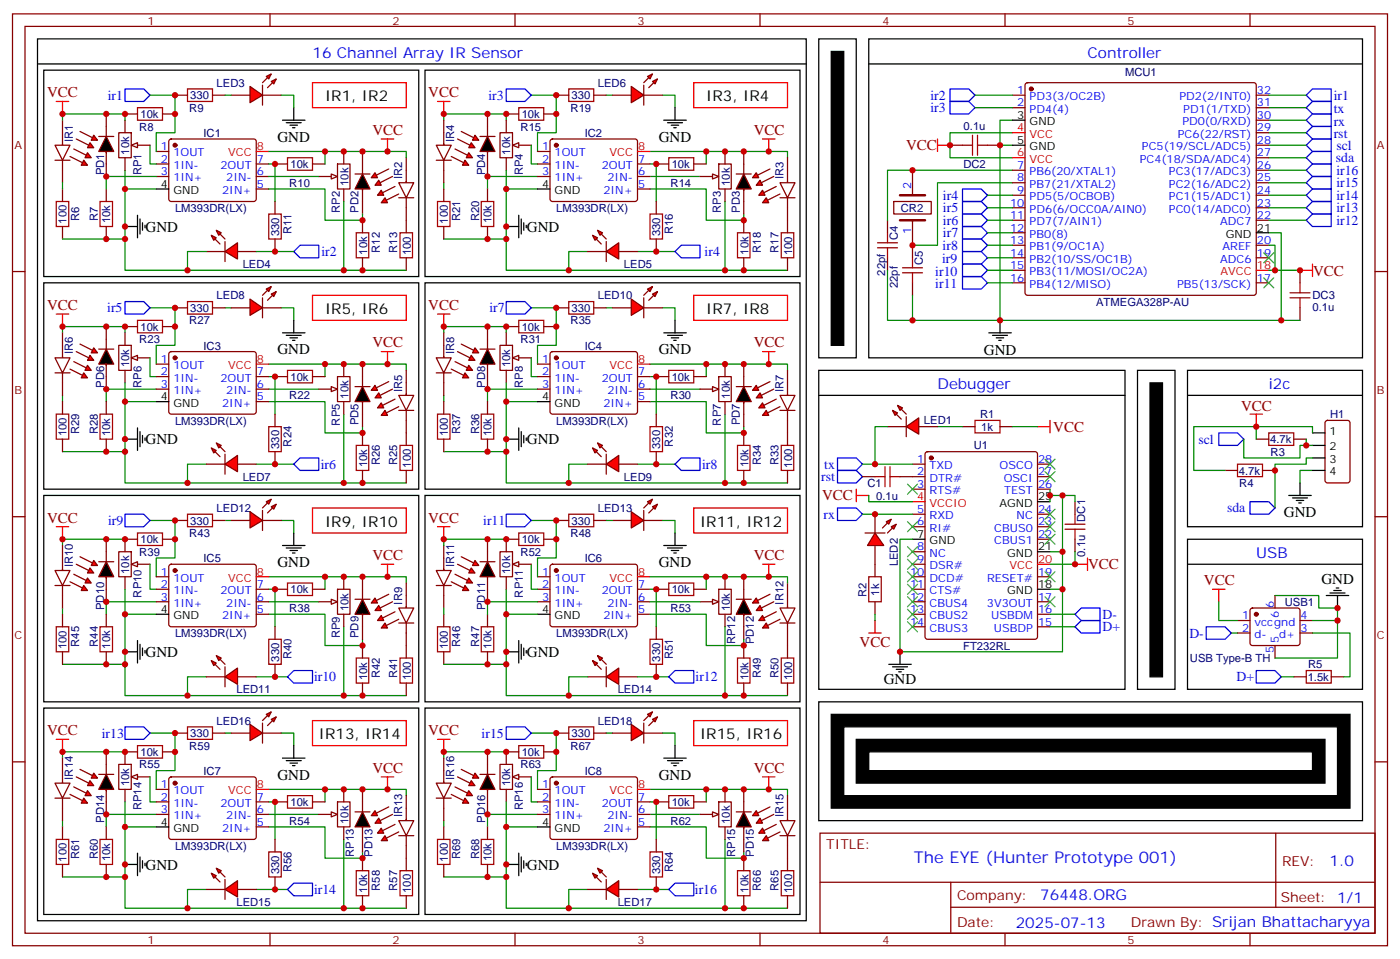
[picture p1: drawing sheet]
<svg xmlns="http://www.w3.org/2000/svg" width="395mm" height="270mm" viewBox="0 0 395 270" stroke-linecap="round" stroke-linejoin="round" font-family="sans-serif">
<defs><g id="words">
<text font-size="4.6" fill="#00f" x="257.9" y="243.5">The EYE (Hunter Prototype 001)</text>
<g font-size="4.2" fill="#00f">
<text x="88.2" y="16.3">16 Channel Array IR Sensor</text>
<text x="306.9" y="16.3">Controller</text>
<text x="264.6" y="109.7">Debugger</text>
<text x="358.1" y="109.7">i2c</text>
<text x="354.5" y="157.4">USB</text>
<text x="375.2" y="244.2">1.0</text>
<text x="293.6" y="253.8">76448.ORG</text>
<text x="286.7" y="261.6">2025-07-13</text>
</g>
<g font-size="4.2" fill="#900">
<text x="13.3" y="27.5">VCC</text>
<text x="120.9" y="27.5">VCC</text>
<text x="105.1" y="38">VCC</text>
<text x="212.7" y="38">VCC</text>
<text x="255.7" y="42.4">VCC</text>
<text x="370.6" y="77.7">VCC</text>
<text x="13.3" y="87.5">VCC</text>
<text x="120.9" y="87.5">VCC</text>
<text x="105.1" y="98">VCC</text>
<text x="212.7" y="98">VCC</text>
<text x="350.3" y="115.8">VCC</text>
<text x="297.3" y="121.8">VCC</text>
<text x="232" y="141.1">VCC</text>
<text x="13.3" y="147.4">VCC</text>
<text x="120.9" y="147.4">VCC</text>
<text x="105.1" y="158">VCC</text>
<text x="212.7" y="158">VCC</text>
<text x="307.1" y="160.5">VCC</text>
<text x="339.8" y="165">VCC</text>
<text x="242.6" y="182.5">VCC</text>
<text x="13.3" y="207.4">VCC</text>
<text x="120.9" y="207.4">VCC</text>
<text x="105.1" y="217.9">VCC</text>
<text x="212.7" y="217.9">VCC</text>
</g>
<g font-size="4.2">
<text x="91.7" y="28.6">IR1, IR2</text>
<text x="199.3" y="28.6">IR3, IR4</text>
<text x="78.3" y="40">GND</text>
<text x="185.9" y="40">GND</text>
<text x="41.1" y="65.4">GND</text>
<text x="148.7" y="65.4">GND</text>
<text x="91.7" y="88.6">IR5, IR6</text>
<text x="199.3" y="88.6">IR7, IR8</text>
<text x="78.3" y="100">GND</text>
<text x="185.9" y="100">GND</text>
<text x="277.7" y="100">GND</text>
<text x="41.1" y="125.3">GND</text>
<text x="148.7" y="125.3">GND</text>
<text x="91.7" y="148.6">IR9, IR10</text>
<text x="197.6" y="148.6">IR11, IR12</text>
<text x="362.3" y="145.8">GND</text>
<text x="78.3" y="159.9">GND</text>
<text x="185.9" y="159.9">GND</text>
<text x="372.9" y="164.7">GND</text>
<text x="41.1" y="185.3">GND</text>
<text x="148.7" y="185.3">GND</text>
<text x="249.4" y="193">GND</text>
<text x="90" y="208.5">IR13, IR14</text>
<text x="197.6" y="208.5">IR15, IR16</text>
<text x="78.3" y="219.9">GND</text>
<text x="185.9" y="219.9">GND</text>
<text x="41.1" y="245.3">GND</text>
<text x="148.7" y="245.3">GND</text>
</g>
<g font-size="3.9" fill="#00f">
<text x="30.4" y="28.1">ir1</text>
<text x="137.9" y="28.1">ir3</text>
<text x="262.6" y="28.1">ir2</text>
<text x="376.4" y="28.1">ir1</text>
<text x="262.6" y="31.6">ir3</text>
<text x="376.4" y="35.5">rx</text>
<text x="376.4" y="31.9">tx</text>
<text x="376.4" y="39">rst</text>
<text x="377" y="45.7">sda</text>
<text x="377.1" y="42.2">scl</text>
<text x="377.1" y="49.3">ir16</text>
<text x="377.1" y="52.8">ir15</text>
<text x="266.1" y="56.3">ir4</text>
<text x="266.1" y="59.8">ir5</text>
<text x="377.1" y="56.3">ir14</text>
<text x="377.1" y="59.8">ir13</text>
<text x="266.1" y="63.4">ir6</text>
<text x="377.1" y="63.4">ir12</text>
<text x="266" y="70.5">ir8</text>
<text x="266.1" y="66.9">ir7</text>
<text x="90.7" y="72.2">ir2</text>
<text x="198.9" y="72.2">ir4</text>
<text x="264" y="77.8">ir10</text>
<text x="265.9" y="74.3">ir9</text>
<text x="264" y="81.3">ir11</text>
<text x="30.3" y="88">ir5</text>
<text x="138.1" y="88">ir7</text>
<text x="338.2" y="125.1">scl</text>
<text x="90.5" y="132.4">ir6</text>
<text x="198.1" y="132.4">ir8</text>
<text x="231.8" y="135.7">rst</text>
<text x="232.6" y="132.2">tx</text>
<text x="30.5" y="148">ir9</text>
<text x="136.4" y="148.1">ir11</text>
<text x="232.4" y="146.3">rx</text>
<text x="346.3" y="144.5">sda</text>
<text x="311.1" y="174.5">D-</text>
<text x="311.1" y="178">D+</text>
<text x="335.7" y="179.8">D-</text>
<text x="88.6" y="192.2">ir10</text>
<text x="196.3" y="192.2">ir12</text>
<text x="349" y="192.2">D+</text>
<text x="28.7" y="208.1">ir13</text>
<text x="135.9" y="208">ir15</text>
<text x="88.6" y="252.2">ir14</text>
<text x="196.1" y="252.1">ir16</text>
</g>
<g font-size="3.9" fill="#800">
<text x="233.2" y="239.6">TITLE:</text>
<text x="361.8" y="244.2">REV:</text>
<text x="270.1" y="253.8">Company:</text>
<text x="361.5" y="254.4">Sheet: 1/1</text>
<text x="270.1" y="261.4">Date:</text>
<text x="319.1" y="261.5">Drawn By: Srijan Bhattacharyya</text>
</g>
<g font-size="3.2" fill="#800">
<text x="41.6" y="6.9">1</text>
<text x="110.8" y="6.9">2</text>
<text x="179.9" y="6.9">3</text>
<text x="249.1" y="6.9">4</text>
<text x="318.2" y="6.9">5</text>
<text x="4.1" y="42">A</text>
<text x="388.6" y="42">A</text>
<text x="4.1" y="111.2">B</text>
<text x="388.6" y="111.2">B</text>
<text x="4.1" y="180.3">C</text>
<text x="388.6" y="180.3">C</text>
<text x="41.6" y="266.2">1</text>
<text x="110.8" y="266.2">2</text>
<text x="179.9" y="266.2">3</text>
<text x="249.1" y="266.2">4</text>
<text x="318.2" y="266.2">5</text>
</g>
<g font-size="3.2" fill="#000080">
<text x="317.5" y="21.6">MCU1</text>
<text x="53.7" y="28">330</text>
<text x="61.1" y="24.4">LED3</text>
<text x="161.3" y="28">330</text>
<text x="168.7" y="24.4">LED6</text>
<text x="39.6" y="33.3">10k</text>
<text x="53.4" y="31.5">R9</text>
<text x="147.2" y="33.3">10k</text>
<text x="161" y="31.5">R19</text>
<text x="20.6" y="40" transform="rotate(-90 20.6 40)">IR1</text>
<text x="39.3" y="36.8">R8</text>
<text x="57.4" y="38.6">IC1</text>
<text x="128.2" y="40" transform="rotate(-90 128.2 40)">IR4</text>
<text x="146.9" y="36.8">R15</text>
<text x="165" y="38.6">IC2</text>
<text x="272" y="36.8">0.1u</text>
<text x="36.4" y="43.6" transform="rotate(-90 36.4 43.6)">10k</text>
<text x="82" y="47.4">10k</text>
<text x="144" y="43.6" transform="rotate(-90 144 43.6)">10k</text>
<text x="189.6" y="47.4">10k</text>
<text x="271.9" y="47.4">DC2</text>
<text x="29.4" y="49.4" transform="rotate(-90 29.4 49.4)">PD1</text>
<text x="40" y="49.5" transform="rotate(-90 40 49.5)">RP1</text>
<text x="81.6" y="52.7">R10</text>
<text x="98.3" y="52.5" transform="rotate(-90 98.3 52.5)">10k</text>
<text x="113.5" y="50.6" transform="rotate(-90 113.5 50.6)">IR2</text>
<text x="137" y="49.4" transform="rotate(-90 137 49.4)">PD4</text>
<text x="147.6" y="49.5" transform="rotate(-90 147.6 49.5)">RP4</text>
<text x="189.2" y="52.7">R14</text>
<text x="205.9" y="52.5" transform="rotate(-90 205.9 52.5)">10k</text>
<text x="221.1" y="50.6" transform="rotate(-90 221.1 50.6)">IR3</text>
<text x="49.4" y="59.8">LM393DR(LX)</text>
<text x="157" y="59.8">LM393DR(LX)</text>
<text x="254.2" y="59.8">CR2</text>
<text x="18.8" y="63.1" transform="rotate(-90 18.8 63.1)">100</text>
<text x="22.3" y="62.5" transform="rotate(-90 22.3 62.5)">R6</text>
<text x="27.6" y="62.5" transform="rotate(-90 27.6 62.5)">R7</text>
<text x="31.1" y="63" transform="rotate(-90 31.1 63)">10k</text>
<text x="82.3" y="66" transform="rotate(-90 82.3 66)">R11</text>
<text x="95.9" y="60" transform="rotate(-90 95.9 60)">RP2</text>
<text x="101.2" y="60" transform="rotate(-90 101.2 60)">PD2</text>
<text x="126.4" y="63.1" transform="rotate(-90 126.4 63.1)">100</text>
<text x="129.9" y="62.5" transform="rotate(-90 129.9 62.5)">R21</text>
<text x="135.2" y="62.5" transform="rotate(-90 135.2 62.5)">R20</text>
<text x="138.7" y="63" transform="rotate(-90 138.7 63)">10k</text>
<text x="189.9" y="66" transform="rotate(-90 189.9 66)">R16</text>
<text x="203.5" y="60" transform="rotate(-90 203.5 60)">RP3</text>
<text x="208.8" y="60" transform="rotate(-90 208.8 60)">PD3</text>
<text x="78.8" y="66.6" transform="rotate(-90 78.8 66.6)">330</text>
<text x="103.6" y="71.8" transform="rotate(-90 103.6 71.8)">10k</text>
<text x="107.2" y="71.3" transform="rotate(-90 107.2 71.3)">R12</text>
<text x="112.1" y="71.3" transform="rotate(-90 112.1 71.3)">R13</text>
<text x="116" y="71.9" transform="rotate(-90 116 71.9)">100</text>
<text x="186.4" y="66.6" transform="rotate(-90 186.4 66.6)">330</text>
<text x="211.2" y="71.8" transform="rotate(-90 211.2 71.8)">10k</text>
<text x="214.8" y="71.3" transform="rotate(-90 214.8 71.3)">R18</text>
<text x="219.7" y="71.3" transform="rotate(-90 219.7 71.3)">R17</text>
<text x="223.6" y="71.9" transform="rotate(-90 223.6 71.9)">100</text>
<text x="253.4" y="67.8" transform="rotate(-90 253.4 67.8)">C4</text>
<text x="68.5" y="75.6">LED4</text>
<text x="176.1" y="75.6">LED5</text>
<text x="249.9" y="77.7" transform="rotate(-90 249.9 77.7)">22pf</text>
<text x="260.4" y="74.8" transform="rotate(-90 260.4 74.8)">C5</text>
<text x="253.4" y="81.3" transform="rotate(-90 253.4 81.3)">22pf</text>
<text x="53.7" y="88">330</text>
<text x="61.1" y="84.4">LED8</text>
<text x="161.3" y="88">330</text>
<text x="168.7" y="84.4">LED10</text>
<text x="309.4" y="86.2">ATMEGA328P-AU</text>
<text x="370.4" y="87.6">0.1u</text>
<text x="370.4" y="84.4">DC3</text>
<text x="39.6" y="93.3">10k</text>
<text x="53.4" y="91.5">R27</text>
<text x="147.2" y="93.3">10k</text>
<text x="161" y="91.5">R35</text>
<text x="20.6" y="100" transform="rotate(-90 20.6 100)">IR6</text>
<text x="39.3" y="96.8">R23</text>
<text x="57.4" y="98.6">IC3</text>
<text x="128.2" y="100" transform="rotate(-90 128.2 100)">IR8</text>
<text x="146.9" y="96.8">R31</text>
<text x="165" y="98.6">IC4</text>
<text x="36.4" y="103.6" transform="rotate(-90 36.4 103.6)">10k</text>
<text x="82" y="107.4">10k</text>
<text x="144" y="103.6" transform="rotate(-90 144 103.6)">10k</text>
<text x="189.6" y="107.4">10k</text>
<text x="29.4" y="109.4" transform="rotate(-90 29.4 109.4)">PD6</text>
<text x="40" y="109.4" transform="rotate(-90 40 109.4)">RP6</text>
<text x="81.6" y="112.7">R22</text>
<text x="98.3" y="112.4" transform="rotate(-90 98.3 112.4)">10k</text>
<text x="113.5" y="110.5" transform="rotate(-90 113.5 110.5)">IR5</text>
<text x="137" y="109.4" transform="rotate(-90 137 109.4)">PD8</text>
<text x="147.6" y="109.4" transform="rotate(-90 147.6 109.4)">RP8</text>
<text x="189.2" y="112.7">R30</text>
<text x="205.9" y="112.4" transform="rotate(-90 205.9 112.4)">10k</text>
<text x="221.1" y="110.5" transform="rotate(-90 221.1 110.5)">IR7</text>
<text x="49.4" y="119.8">LM393DR(LX)</text>
<text x="157" y="119.8">LM393DR(LX)</text>
<text x="260.8" y="119.7">LED1</text>
<text x="276.6" y="117.9">R1</text>
<text x="375.4" y="117.9">H1</text>
<text x="18.8" y="123.1" transform="rotate(-90 18.8 123.1)">100</text>
<text x="22.3" y="122.4" transform="rotate(-90 22.3 122.4)">R29</text>
<text x="27.6" y="122.4" transform="rotate(-90 27.6 122.4)">R28</text>
<text x="31.1" y="123" transform="rotate(-90 31.1 123)">10k</text>
<text x="82.3" y="126" transform="rotate(-90 82.3 126)">R24</text>
<text x="95.9" y="120" transform="rotate(-90 95.9 120)">RP5</text>
<text x="101.2" y="120" transform="rotate(-90 101.2 120)">PD5</text>
<text x="126.4" y="123.1" transform="rotate(-90 126.4 123.1)">100</text>
<text x="129.9" y="122.4" transform="rotate(-90 129.9 122.4)">R37</text>
<text x="135.2" y="122.4" transform="rotate(-90 135.2 122.4)">R36</text>
<text x="138.7" y="123" transform="rotate(-90 138.7 123)">10k</text>
<text x="189.9" y="126" transform="rotate(-90 189.9 126)">R32</text>
<text x="203.5" y="120" transform="rotate(-90 203.5 120)">RP7</text>
<text x="208.8" y="120" transform="rotate(-90 208.8 120)">PD7</text>
<text x="276.9" y="121.5">1k</text>
<text x="358.5" y="125">4.7k</text>
<text x="78.8" y="126.6" transform="rotate(-90 78.8 126.6)">330</text>
<text x="103.6" y="131.8" transform="rotate(-90 103.6 131.8)">10k</text>
<text x="107.2" y="131.3" transform="rotate(-90 107.2 131.3)">R26</text>
<text x="112.1" y="131.3" transform="rotate(-90 112.1 131.3)">R25</text>
<text x="116" y="131.9" transform="rotate(-90 116 131.9)">100</text>
<text x="186.4" y="126.6" transform="rotate(-90 186.4 126.6)">330</text>
<text x="211.2" y="131.8" transform="rotate(-90 211.2 131.8)">10k</text>
<text x="214.8" y="131.3" transform="rotate(-90 214.8 131.3)">R34</text>
<text x="219.7" y="131.3" transform="rotate(-90 219.7 131.3)">R33</text>
<text x="223.6" y="131.9" transform="rotate(-90 223.6 131.9)">100</text>
<text x="274.8" y="126.8">U1</text>
<text x="358.6" y="128.5">R3</text>
<text x="68.5" y="135.6">LED7</text>
<text x="176.1" y="135.6">LED9</text>
<text x="244.8" y="137.4">C1</text>
<text x="349.7" y="133.8">4.7k</text>
<text x="349.8" y="137.4">R4</text>
<text x="247.3" y="140.9">0.1u</text>
<text x="53.7" y="147.9">330</text>
<text x="61.1" y="144.4">LED12</text>
<text x="161.3" y="147.9">330</text>
<text x="168.7" y="144.4">LED13</text>
<text x="306.3" y="147.1" transform="rotate(-90 306.3 147.1)">DC1</text>
<text x="39.6" y="153.2">10k</text>
<text x="53.4" y="151.5">R43</text>
<text x="147.2" y="153.2">10k</text>
<text x="161" y="151.5">R48</text>
<text x="20.6" y="159.9" transform="rotate(-90 20.6 159.9)">IR10</text>
<text x="36.4" y="161.8" transform="rotate(-90 36.4 161.8)">10k</text>
<text x="39.3" y="156.8">R39</text>
<text x="57.4" y="158.6">IC5</text>
<text x="128.2" y="159.9" transform="rotate(-90 128.2 159.9)">IR11</text>
<text x="144" y="161.8" transform="rotate(-90 144 161.8)">10k</text>
<text x="146.9" y="156.8">R52</text>
<text x="165" y="158.6">IC6</text>
<text x="253.4" y="159.7" transform="rotate(-90 253.4 159.7)">LED2</text>
<text x="306.3" y="157" transform="rotate(-90 306.3 157)">0.1u</text>
<text x="82" y="167.3">10k</text>
<text x="189.6" y="167.3">10k</text>
<text x="248.1" y="168" transform="rotate(-90 248.1 168)">1k</text>
<text x="29.4" y="172.1" transform="rotate(-90 29.4 172.1)">PD10</text>
<text x="40" y="168.5" transform="rotate(-90 40 168.5)">RP10</text>
<text x="81.6" y="172.6">R38</text>
<text x="98.3" y="172.4" transform="rotate(-90 98.3 172.4)">10k</text>
<text x="113.5" y="170.5" transform="rotate(-90 113.5 170.5)">IR9</text>
<text x="137" y="172.1" transform="rotate(-90 137 172.1)">PD11</text>
<text x="147.6" y="168.5" transform="rotate(-90 147.6 168.5)">RP11</text>
<text x="189.2" y="172.6">R53</text>
<text x="205.9" y="172.4" transform="rotate(-90 205.9 172.4)">10k</text>
<text x="221.1" y="170.5" transform="rotate(-90 221.1 170.5)">IR12</text>
<text x="244.5" y="168.3" transform="rotate(-90 244.5 168.3)">R2</text>
<text x="362.6" y="170.9">USB1</text>
<text x="49.4" y="179.8">LM393DR(LX)</text>
<text x="95.9" y="180" transform="rotate(-90 95.9 180)">RP9</text>
<text x="101.2" y="180" transform="rotate(-90 101.2 180)">PD9</text>
<text x="157" y="179.8">LM393DR(LX)</text>
<text x="18.8" y="183.1" transform="rotate(-90 18.8 183.1)">100</text>
<text x="22.3" y="182.4" transform="rotate(-90 22.3 182.4)">R45</text>
<text x="27.6" y="182.4" transform="rotate(-90 27.6 182.4)">R44</text>
<text x="31.1" y="183" transform="rotate(-90 31.1 183)">10k</text>
<text x="82.3" y="185.9" transform="rotate(-90 82.3 185.9)">R40</text>
<text x="126.4" y="183.1" transform="rotate(-90 126.4 183.1)">100</text>
<text x="129.9" y="182.4" transform="rotate(-90 129.9 182.4)">R46</text>
<text x="135.2" y="182.4" transform="rotate(-90 135.2 182.4)">R47</text>
<text x="138.7" y="183" transform="rotate(-90 138.7 183)">10k</text>
<text x="189.9" y="185.9" transform="rotate(-90 189.9 185.9)">R51</text>
<text x="207.4" y="181.7" transform="rotate(-90 207.4 181.7)">RP12</text>
<text x="212.7" y="181.7" transform="rotate(-90 212.7 181.7)">PD12</text>
<text x="271.8" y="183.2">FT232RL</text>
<text x="78.8" y="186.6" transform="rotate(-90 78.8 186.6)">330</text>
<text x="103.6" y="191.8" transform="rotate(-90 103.6 191.8)">10k</text>
<text x="107.2" y="191.2" transform="rotate(-90 107.2 191.2)">R42</text>
<text x="112.1" y="191.2" transform="rotate(-90 112.1 191.2)">R41</text>
<text x="116" y="191.9" transform="rotate(-90 116 191.9)">100</text>
<text x="186.4" y="186.6" transform="rotate(-90 186.4 186.6)">330</text>
<text x="211.2" y="191.8" transform="rotate(-90 211.2 191.8)">10k</text>
<text x="214.8" y="191.2" transform="rotate(-90 214.8 191.2)">R49</text>
<text x="219.7" y="191.2" transform="rotate(-90 219.7 191.2)">R50</text>
<text x="223.6" y="191.9" transform="rotate(-90 223.6 191.9)">100</text>
<text x="335.8" y="186.7">USB Type-B TH</text>
<text x="369.2" y="188.5">R5</text>
<text x="66.7" y="195.6">LED11</text>
<text x="174.3" y="195.6">LED14</text>
<text x="369.1" y="192">1.5k</text>
<text x="53.7" y="207.9">330</text>
<text x="61.1" y="204.4">LED16</text>
<text x="161.3" y="207.9">330</text>
<text x="168.7" y="204.4">LED18</text>
<text x="39.6" y="213.2">10k</text>
<text x="53.4" y="211.4">R59</text>
<text x="147.2" y="213.2">10k</text>
<text x="161" y="211.4">R67</text>
<text x="20.6" y="219.9" transform="rotate(-90 20.6 219.9)">IR14</text>
<text x="36.4" y="221.8" transform="rotate(-90 36.4 221.8)">10k</text>
<text x="39.3" y="216.7">R55</text>
<text x="57.4" y="218.6">IC7</text>
<text x="128.2" y="219.9" transform="rotate(-90 128.2 219.9)">IR16</text>
<text x="144" y="221.8" transform="rotate(-90 144 221.8)">10k</text>
<text x="146.9" y="216.7">R63</text>
<text x="165" y="218.6">IC8</text>
<text x="82" y="227.3">10k</text>
<text x="189.6" y="227.3">10k</text>
<text x="29.4" y="232" transform="rotate(-90 29.4 232)">PD14</text>
<text x="40" y="228.5" transform="rotate(-90 40 228.5)">RP14</text>
<text x="81.6" y="232.6">R54</text>
<text x="98.3" y="232.4" transform="rotate(-90 98.3 232.4)">10k</text>
<text x="113.5" y="230.5" transform="rotate(-90 113.5 230.5)">IR13</text>
<text x="137" y="232" transform="rotate(-90 137 232)">PD16</text>
<text x="147.6" y="228.5" transform="rotate(-90 147.6 228.5)">RP16</text>
<text x="189.2" y="232.6">R62</text>
<text x="205.9" y="232.4" transform="rotate(-90 205.9 232.4)">10k</text>
<text x="221.1" y="230.5" transform="rotate(-90 221.1 230.5)">IR15</text>
<text x="49.4" y="239.7">LM393DR(LX)</text>
<text x="157" y="239.7">LM393DR(LX)</text>
<text x="18.8" y="243" transform="rotate(-90 18.8 243)">100</text>
<text x="22.3" y="242.4" transform="rotate(-90 22.3 242.4)">R61</text>
<text x="27.6" y="242.4" transform="rotate(-90 27.6 242.4)">R60</text>
<text x="31.1" y="242.9" transform="rotate(-90 31.1 242.9)">10k</text>
<text x="82.3" y="245.9" transform="rotate(-90 82.3 245.9)">R56</text>
<text x="99.8" y="241.7" transform="rotate(-90 99.8 241.7)">RP13</text>
<text x="105.1" y="241.7" transform="rotate(-90 105.1 241.7)">PD13</text>
<text x="126.4" y="243" transform="rotate(-90 126.4 243)">100</text>
<text x="129.9" y="242.4" transform="rotate(-90 129.9 242.4)">R69</text>
<text x="135.2" y="242.4" transform="rotate(-90 135.2 242.4)">R68</text>
<text x="138.7" y="242.9" transform="rotate(-90 138.7 242.9)">10k</text>
<text x="189.9" y="245.9" transform="rotate(-90 189.9 245.9)">R64</text>
<text x="207.4" y="241.7" transform="rotate(-90 207.4 241.7)">RP15</text>
<text x="212.7" y="241.7" transform="rotate(-90 212.7 241.7)">PD15</text>
<text x="78.8" y="246.6" transform="rotate(-90 78.8 246.6)">330</text>
<text x="103.6" y="251.8" transform="rotate(-90 103.6 251.8)">10k</text>
<text x="107.2" y="251.2" transform="rotate(-90 107.2 251.2)">R58</text>
<text x="112.1" y="251.2" transform="rotate(-90 112.1 251.2)">R57</text>
<text x="116" y="251.8" transform="rotate(-90 116 251.8)">100</text>
<text x="186.4" y="246.6" transform="rotate(-90 186.4 246.6)">330</text>
<text x="211.2" y="251.8" transform="rotate(-90 211.2 251.8)">10k</text>
<text x="214.8" y="251.2" transform="rotate(-90 214.8 251.2)">R66</text>
<text x="219.7" y="251.2" transform="rotate(-90 219.7 251.2)">R65</text>
<text x="223.6" y="251.8" transform="rotate(-90 223.6 251.8)">100</text>
<text x="66.7" y="255.5">LED15</text>
<text x="174.3" y="255.5">LED17</text>
</g>
<g font-size="3.2" fill="#00f">
<text x="287.1" y="26.5">1</text>
<text x="290.6" y="28.3">PD3(3/OC2B)</text>
<text x="332.8" y="28.3">PD2(2/INT0)</text>
<text x="354.7" y="26.5">32</text>
<text x="287.1" y="30">2</text>
<text x="290.6" y="31.8">PD4(4)</text>
<text x="333.7" y="35.3">PD0(0/RXD)</text>
<text x="333.9" y="31.8">PD1(1/TXD)</text>
<text x="354.7" y="33.5">30</text>
<text x="354.7" y="30">31</text>
<text x="332.4" y="38.8">PC6(22/RST)</text>
<text x="354.7" y="40.6">28</text>
<text x="354.7" y="37.1">29</text>
<text x="45.4" y="42.4">1</text>
<text x="45.4" y="45.9">2</text>
<text x="48.9" y="44.1">1OUT</text>
<text x="48.9" y="47.7">1IN-</text>
<text x="62.2" y="47.7">2OUT</text>
<text x="72.5" y="45.9">7</text>
<text x="153" y="42.4">1</text>
<text x="153" y="45.9">2</text>
<text x="156.5" y="44.1">1OUT</text>
<text x="156.5" y="47.7">1IN-</text>
<text x="169.8" y="47.7">2OUT</text>
<text x="180.1" y="45.9">7</text>
<text x="287.1" y="47.7">7</text>
<text x="321.7" y="45.9">PC4(18/SDA/ADC4)</text>
<text x="322.3" y="42.4">PC5(19/SCL/ADC5)</text>
<text x="354.7" y="47.7">26</text>
<text x="354.7" y="44.1">27</text>
<text x="45.4" y="49.4">3</text>
<text x="48.9" y="51.2">1IN+</text>
<text x="63.8" y="51.2">2IN-</text>
<text x="72.5" y="53">5</text>
<text x="72.5" y="49.4">6</text>
<text x="153" y="49.4">3</text>
<text x="156.5" y="51.2">1IN+</text>
<text x="171.4" y="51.2">2IN-</text>
<text x="180.1" y="53">5</text>
<text x="180.1" y="49.4">6</text>
<text x="257.2" y="53.3" transform="rotate(-90 257.2 53.3)">2</text>
<text x="287.1" y="51.2">8</text>
<text x="290.6" y="49.4">PB6(20/XTAL1)</text>
<text x="290.6" y="53">PB7(21/XTAL2)</text>
<text x="329.9" y="53">PC2(16/ADC2)</text>
<text x="329.9" y="49.4">PC3(17/ADC3)</text>
<text x="354.7" y="51.2">25</text>
<text x="62.7" y="54.7">2IN+</text>
<text x="170.3" y="54.7">2IN+</text>
<text x="285.1" y="58.2">10</text>
<text x="287.1" y="54.7">9</text>
<text x="290.6" y="56.5">PD5(5/OCBOB)</text>
<text x="329.9" y="56.5">PC1(15/ADC1)</text>
<text x="354.7" y="58.2">23</text>
<text x="354.7" y="54.7">24</text>
<text x="257.2" y="65.9" transform="rotate(-90 257.2 65.9)">1</text>
<text x="285.1" y="61.8">11</text>
<text x="285.1" y="65.3">12</text>
<text x="290.6" y="60">PD6(6/OCC0A/AIN0)</text>
<text x="290.6" y="63.5">PD7(7/AIN1)</text>
<text x="329.9" y="60">PC0(14/ADC0)</text>
<text x="344.4" y="63.5">ADC7</text>
<text x="354.7" y="61.8">22</text>
<text x="285.1" y="68.8">13</text>
<text x="290.6" y="67.1">PB0(8)</text>
<text x="290.6" y="70.6">PB1(9/OC1A)</text>
<text x="345" y="70.6">AREF</text>
<text x="354.7" y="68.8">20</text>
<text x="285.1" y="72.4">14</text>
<text x="285.1" y="75.9">15</text>
<text x="290.6" y="74.1">PB2(10/SS/OC1B)</text>
<text x="290.6" y="77.6">PB3(11/MOSI/OC2A)</text>
<text x="344.4" y="74.1">ADC6</text>
<text x="354.7" y="72.4">19</text>
<text x="285.1" y="79.4">16</text>
<text x="290.6" y="81.2">PB4(12/MISO)</text>
<text x="332.2" y="81.2">PB5(13/SCK)</text>
<text x="354.7" y="79.4">17</text>
<text x="45.4" y="102.3">1</text>
<text x="45.4" y="105.9">2</text>
<text x="48.9" y="104.1">1OUT</text>
<text x="48.9" y="107.6">1IN-</text>
<text x="62.2" y="107.6">2OUT</text>
<text x="72.5" y="105.9">7</text>
<text x="153" y="102.3">1</text>
<text x="153" y="105.9">2</text>
<text x="156.5" y="104.1">1OUT</text>
<text x="156.5" y="107.6">1IN-</text>
<text x="169.8" y="107.6">2OUT</text>
<text x="180.1" y="105.9">7</text>
<text x="45.4" y="109.4">3</text>
<text x="48.9" y="111.2">1IN+</text>
<text x="63.8" y="111.2">2IN-</text>
<text x="72.5" y="112.9">5</text>
<text x="72.5" y="109.4">6</text>
<text x="153" y="109.4">3</text>
<text x="156.5" y="111.2">1IN+</text>
<text x="171.4" y="111.2">2IN-</text>
<text x="180.1" y="112.9">5</text>
<text x="180.1" y="109.4">6</text>
<text x="62.7" y="114.7">2IN+</text>
<text x="170.3" y="114.7">2IN+</text>
<text x="258.9" y="130.6">1</text>
<text x="293" y="130.6">28</text>
<text x="258.9" y="137.6">3</text>
<text x="258.9" y="134.1">2</text>
<text x="262.4" y="132.3">TXD</text>
<text x="262.4" y="135.9">DTR#</text>
<text x="282.1" y="132.3">OSCO</text>
<text x="283.3" y="135.9">OSCI</text>
<text x="293" y="137.6">26</text>
<text x="293" y="134.1">27</text>
<text x="262.4" y="139.4">RTS#</text>
<text x="283.4" y="139.4">TEST</text>
<text x="258.9" y="144.7">5</text>
<text x="258.9" y="148.2">6</text>
<text x="262.4" y="146.4">RXD</text>
<text x="262.4" y="150">RI#</text>
<text x="280.6" y="150">CBUS0</text>
<text x="286.9" y="146.4">NC</text>
<text x="293" y="148.2">23</text>
<text x="293" y="144.7">24</text>
<text x="258.9" y="155.3">8</text>
<text x="280.6" y="153.5">CBUS1</text>
<text x="293" y="151.7">22</text>
<text x="258.9" y="158.8">9</text>
<text x="262.4" y="157">NC</text>
<text x="262.4" y="160.5">DSR#</text>
<text x="45.4" y="162.3">1</text>
<text x="45.4" y="165.8">2</text>
<text x="48.9" y="164.1">1OUT</text>
<text x="48.9" y="167.6">1IN-</text>
<text x="62.2" y="167.6">2OUT</text>
<text x="72.5" y="165.8">7</text>
<text x="153" y="162.3">1</text>
<text x="153" y="165.8">2</text>
<text x="156.5" y="164.1">1OUT</text>
<text x="156.5" y="167.6">1IN-</text>
<text x="169.8" y="167.6">2OUT</text>
<text x="180.1" y="165.8">7</text>
<text x="256.8" y="162.3">10</text>
<text x="256.8" y="165.8">11</text>
<text x="262.4" y="164.1">DCD#</text>
<text x="262.4" y="167.6">CTS#</text>
<text x="278.6" y="164.1">RESET#</text>
<text x="293" y="162.3">19</text>
<text x="45.4" y="169.4">3</text>
<text x="48.9" y="171.1">1IN+</text>
<text x="63.8" y="171.1">2IN-</text>
<text x="72.5" y="172.9">5</text>
<text x="72.5" y="169.4">6</text>
<text x="153" y="169.4">3</text>
<text x="156.5" y="171.1">1IN+</text>
<text x="171.4" y="171.1">2IN-</text>
<text x="180.1" y="172.9">5</text>
<text x="180.1" y="169.4">6</text>
<text x="256.8" y="169.4">12</text>
<text x="256.8" y="172.9">13</text>
<text x="262.4" y="171.1">CBUS4</text>
<text x="278.5" y="171.1">3V3OUT</text>
<text x="293" y="172.9">16</text>
<text x="293" y="169.4">17</text>
<text x="359.5" y="171.5" transform="rotate(-90 359.5 171.5)">6</text>
<text x="62.7" y="174.7">2IN+</text>
<text x="170.3" y="174.7">2IN+</text>
<text x="256.8" y="176.4">14</text>
<text x="262.4" y="174.7">CBUS2</text>
<text x="262.4" y="178.2">CBUS3</text>
<text x="279.7" y="174.7">USBDM</text>
<text x="280.5" y="178.2">USBDP</text>
<text x="293" y="176.4">15</text>
<text x="350.6" y="174.7">1</text>
<text x="350.6" y="178.2">2</text>
<text x="354.1" y="176.4">vccgnd</text>
<text x="354.1" y="180">d-</text>
<text x="360.9" y="174.2" transform="rotate(-90 360.9 174.2)">6</text>
<text x="361" y="180">d+</text>
<text x="367.1" y="178.2">3</text>
<text x="367.1" y="174.7">4</text>
<text x="359.5" y="184.1" transform="rotate(-90 359.5 184.1)">5</text>
<text x="360.9" y="181.4" transform="rotate(-90 360.9 181.4)">5</text>
<text x="45.4" y="222.3">1</text>
<text x="45.4" y="225.8">2</text>
<text x="48.9" y="224">1OUT</text>
<text x="48.9" y="227.6">1IN-</text>
<text x="62.2" y="227.6">2OUT</text>
<text x="72.5" y="225.8">7</text>
<text x="153" y="222.3">1</text>
<text x="153" y="225.8">2</text>
<text x="156.5" y="224">1OUT</text>
<text x="156.5" y="227.6">1IN-</text>
<text x="169.8" y="227.6">2OUT</text>
<text x="180.1" y="225.8">7</text>
<text x="45.4" y="229.3">3</text>
<text x="48.9" y="231.1">1IN+</text>
<text x="63.8" y="231.1">2IN-</text>
<text x="72.5" y="232.9">5</text>
<text x="72.5" y="229.3">6</text>
<text x="153" y="229.3">3</text>
<text x="156.5" y="231.1">1IN+</text>
<text x="171.4" y="231.1">2IN-</text>
<text x="180.1" y="232.9">5</text>
<text x="180.1" y="229.3">6</text>
<text x="62.7" y="234.6">2IN+</text>
<text x="170.3" y="234.6">2IN+</text>
</g>
<g font-size="3.2">
<text x="287.1" y="33.5">3</text>
<text x="290.6" y="35.3">GND</text>
<text x="287.1" y="40.6">5</text>
<text x="290.6" y="42.4">GND</text>
<text x="45.4" y="53">4</text>
<text x="153" y="53">4</text>
<text x="48.9" y="54.7">GND</text>
<text x="156.5" y="54.7">GND</text>
<text x="354.7" y="65.3">21</text>
<text x="346" y="67.1">GND</text>
<text x="45.4" y="112.9">4</text>
<text x="153" y="112.9">4</text>
<text x="48.9" y="114.7">GND</text>
<text x="156.5" y="114.7">GND</text>
<text x="375.2" y="122.8">1</text>
<text x="375.2" y="127">2</text>
<text x="375.2" y="130.6">3</text>
<text x="375.2" y="134.1">4</text>
<text x="282.1" y="142.9">AGND</text>
<text x="293" y="141.1">25</text>
<text x="258.9" y="151.7">7</text>
<text x="262.4" y="153.5">GND</text>
<text x="293" y="155.3">21</text>
<text x="284.2" y="157">GND</text>
<text x="284.2" y="167.6">GND</text>
<text x="293" y="165.8">18</text>
<text x="45.4" y="172.9">4</text>
<text x="153" y="172.9">4</text>
<text x="48.9" y="174.7">GND</text>
<text x="156.5" y="174.7">GND</text>
<text x="45.4" y="232.9">4</text>
<text x="153" y="232.9">4</text>
<text x="48.9" y="234.6">GND</text>
<text x="156.5" y="234.6">GND</text>
</g>
<g font-size="3.2" fill="#f00">
<text x="287.1" y="37.1">4</text>
<text x="290.6" y="38.8">VCC</text>
<text x="64.4" y="44.1">VCC</text>
<text x="72.5" y="42.4">8</text>
<text x="172" y="44.1">VCC</text>
<text x="180.1" y="42.4">8</text>
<text x="287.1" y="44.1">6</text>
<text x="290.6" y="45.9">VCC</text>
<text x="344.5" y="77.6">AVCC</text>
<text x="354.7" y="75.9">18</text>
<text x="64.4" y="104.1">VCC</text>
<text x="72.5" y="102.3">8</text>
<text x="172" y="104.1">VCC</text>
<text x="180.1" y="102.3">8</text>
<text x="258.9" y="141.1">4</text>
<text x="262.4" y="142.9">VCCIO</text>
<text x="284.9" y="160.5">VCC</text>
<text x="293" y="158.8">20</text>
<text x="64.4" y="164.1">VCC</text>
<text x="72.5" y="162.3">8</text>
<text x="172" y="164.1">VCC</text>
<text x="180.1" y="162.3">8</text>
<text x="64.4" y="224">VCC</text>
<text x="72.5" y="222.3">8</text>
<text x="172" y="224">VCC</text>
<text x="180.1" y="222.3">8</text>
</g>
</g></defs>
<g fill="none" stroke="#870000" stroke-width=".35">
<path d="M3.5 3.9h388.1v262.8h-388.1zM7.1 7.4h381v255.8h-381zM76.2 3.9v3.5M145.3 3.9v3.5M214.5 3.9v3.5M283.6 3.9v3.5M352.8 3.9v3.5M47.9 39.4l.4-.2h23.3l.5 .2 .2 .5v16.5l-.7 .4h-23.5l-.5-.7v-16.2zM44.1 42.7h3.5M44.1 46.2h3.5M44.1 49.8h3.5M72.3 46.2h3.5"/>
<path d="M72.3 49.8h3.5M72.3 53.3h3.5M3.5 76.6h3.6M388.1 76.6h3.5M243.4 134.4h3.5M254 134.4h7.1M257.5 130.9h3.6M257.5 138h3.6M261.3 127.6l.5-.2h30.3l.7 .4v51.8l-.5 .6-30.5 .1-.7-.5v-51.7zM271.6 120.3h3.6M282.2 120.3h3.6M292.8 130.9h3.5"/>
<path d="M292.8 138h3.5M292.8 134.4h3.5M3.5 145.7h3.6M246.9 159.1v3.6M257.5 145h3.6M257.5 148.6h3.6M257.5 155.6h3.6M257.5 159.1h3.6M292.8 145h3.5M292.8 148.6h3.5M292.8 152.1h3.5M388.1 145.7h3.5"/>
<path d="M246.9 169.7v3.5M257.5 162.7h3.6M257.5 166.2h3.6M257.5 169.7h3.6M257.5 173.2h3.6M257.5 176.8h3.6M292.8 162.7h3.5M292.8 169.7h3.5M292.8 173.2h3.5M292.8 176.8h3.5M3.5 214.9h3.6M388.1 214.9h3.5"/>
<path d="M231.4 235h156.7v28.2h-156.7zM360 235l.1 20.9M231.5 248.8h156.4M268.3 255.9h119.6M268.3 248.8v14.1M76.2 263.2v3.5M145.3 263.2v3.5M214.5 263.2v3.5M283.6 263.2v3.5M352.8 263.2v3.5"/>
</g>
<g fill="#870000" stroke="#870000" stroke-width=".35">
<circle cx="262.8" cy="129.2" r=".53"/>
<circle cx="49.4" cy="41" r=".53"/>
</g>
<g fill="none" stroke="#f00" stroke-width=".35">
<path d="M107.6 39.2h3.5M109.4 39.2v3.5M72.3 42.7h3.5M296.3 118.6v3.5M352.8 116.8h3.5M354.5 116.8v3.5M292.8 120.3h3.5M257.5 141.5h3.6M292.8 159.1h3.5M303.4 159.1h3.5M306.9 157.4v3.5M245.2 178.5h3.5"/>
<path d="M246.9 175v3.5M342.2 166.2h3.5M344 166.2v3.5"/>
</g>
<g fill="none" stroke="#000" stroke-width=".35">
<path d="M245.2 11h139.3v89.9h-139.3zM245.2 18h139.3M44.1 53.3h3.5M231.1 104.5h86.4v89.9h-86.4zM231.1 111.5h86.4M335.1 104.5h49.4v44.1h-49.4zM335.1 111.5h49.4M363.7 139.7h6.4M366.9 136.2v3.5M257.5 152.1h3.6M292.8 155.6h3.5M292.8 141.5h3.5"/>
<path d="M335.1 152.1h49.4v42.3h-49.4zM335.1 159.1h49.4M364.8 140.4h4.2M365.8 141.1h2.1M366.5 141.9h.7M292.8 166.2h3.5M374.3 168h6.3M375.4 167.3h4.2M376.4 166.5h2.1M377.1 165.8h.7M377.5 168v3.5M250.8 187.4h6.4"/>
<path d="M251.9 188.1h4.2M252.9 188.8h2.2M253.6 189.5h.8M254 183.8v3.6"/>
</g>
<path d="M236.4 129.2h5.3l1.7 1.7-1.7 1.8h-5.3zM236.4 132.7h5.3l1.7 1.7-1.7 1.8h-5.3zM344 122.1h5.2l1.8 1.8-1.8 1.7h-5.2zM236.4 143.3h5.3l1.7 1.7-1.7 1.8h-5.3zM352.8 141.5h5.3l1.7 1.8-1.7 1.7h-5.3zM303.4 173.2l1.8-1.7h5.2v3.5h-5.2zM303.4 176.8l1.8-1.8h5.2v3.5h-5.2zM340.4 176.8h5.3l1.8 1.7-1.8 1.8h-5.3zM354.5 189.1h5.3l1.8 1.8-1.8 1.8h-5.3z" fill="none" stroke="#00f" stroke-width=".35"/>
<path d="M243.4 130.9h14.1M264.6 120.3h7M285.8 120.3h7M296.3 139.7h3.6v15.9M296.3 138v3.5M370.4 132.7h-3.5v3.5M243.4 145h14.1M257.5 152.1h-3.5v31.7h45.9v-28.2h-3.6M296.3 173.2h7.1M296.3 176.8h7.1" fill="none" stroke="#008700" stroke-width=".35"/>
<path d="M275.2 118.6h7v3.5h-7zM246.9 134.4h2.9M249.8 131.6v5.7M251.2 134.4h2.8M251.2 131.6v5.7M245.2 162.7h3.5v7h-3.5z" fill="none" stroke="#a10000" stroke-width=".35"/>
<g fill="#f00" stroke="#870000" stroke-width=".35">
<path d="M255.8 120.3l3.5-2.4v4.5z"/>
<path d="M255.8 117.5v5.7z"/>
</g>
<g fill="#870000" stroke="#870000" stroke-width=".35">
<path d="M254.4 115.4l1.4 1.4z"/>
<path d="M252.9 116.8l1.5 1.4z"/>
</g>
<g fill="#f00" stroke="#870000" stroke-width=".35">
<path d="M253.3 114.3l1.4 .7-.7 .7z"/>
<path d="M251.9 115.7l1.4 .8-.7 .7z"/>
</g>
<path d="M250.5 120.3h5.3M259.3 120.3h5.3" fill="none" stroke="#870000" stroke-width=".35"/>
<g fill="#f00" stroke="#870000" stroke-width=".35">
<path d="M246.9 150.3l2.5 3.5h-4.6z"/>
<path d="M244.1 150.3h5.7z"/>
</g>
<g fill="#870000" stroke="#870000" stroke-width=".35">
<path d="M250.5 150.3l1.4-1.4z"/>
<path d="M249.1 148.9l1.4-1.4z"/>
</g>
<g fill="#f00" stroke="#870000" stroke-width=".35">
<path d="M251.5 148.6l1.4-.8-.7 1.5z"/>
<path d="M250.1 147.1l1.4-.7-.7 1.4z"/>
</g>
<path d="M17.6 37.4v3.6v-.4M17.6 45.2v2.8M246.9 145v5.3M246.9 153.8v5.3" fill="none" stroke="#870000" stroke-width=".35"/>
<g fill="#f00" stroke="#870000" stroke-width=".35">
<path d="M23.6 45.2l1.1 1.4h-1.8z"/>
<path d="M24.7 43.1l1.1 1.4h-1.8z"/>
</g>
<path d="M15.5 45.2h4.3M19.8 44.1l3.5 1.8M20.8 42l3.5 1.8" fill="none" stroke="#870000" stroke-width=".35"/>
<path d="M15.5 41h4.3l-2.2 4.2z" fill="#fff" stroke="#870000" stroke-width=".35"/>
<path d="M17.6 33.9v3.5M21.5 39.2l3.5 1.8M22.6 37.1l3.5 1.7M27.9 38.5h4.2M30 32.1v3.6M17.6 48v3.5M30 46.2v3.6" fill="none" stroke="#870000" stroke-width=".35"/>
<path d="M30 38.5l2.1 4.2h-4.2z" fill="#000" stroke="#870000" stroke-width=".35"/>
<g fill="#f00" stroke="#870000" stroke-width=".35">
<path d="M25.4 40.3l1.1 1.4h-1.8z"/>
<path d="M26.5 38.1l1 1.4h-1.7z"/>
</g>
<path d="M30 35.7v2.8M49.4 26.8h3.5M60 26.8h3.5M17.6 53.3v3.5M30 43.1v-.4v3.5M30 53.3v3.5M17.6 63.9v3.5M30 63.9v3.5" fill="none" stroke="#870000" stroke-width=".35"/>
<path d="M15.9 28.6h3.5M17.6 28.6v3.5" fill="none" stroke="#f00" stroke-width=".35"/>
<path d="M52.9 25.1h7.1v3.5h-7.1zM15.9 56.8h3.5v7.1h-3.5zM28.2 56.8h3.5v7.1h-3.5z" fill="none" stroke="#a10000" stroke-width=".35"/>
<path d="M35.3 48v19.4h-17.7M42.3 41v5.2h1.8" fill="none" stroke="#008700" stroke-width=".35"/>
<path d="M35.3 25.1h5.3l1.7 1.7-1.7 1.8h-5.3z" fill="none" stroke="#00f" stroke-width=".35"/>
<g fill="#f00" stroke="#870000" stroke-width=".35">
<path d="M70.6 24.4l3.5 2.4-3.5 2.2z"/>
<path d="M74.1 24v5.7z"/>
</g>
<g fill="#870000" stroke="#870000" stroke-width=".35">
<path d="M74.1 23.3l1.4-1.4z"/>
<path d="M76.9 23.3l-1.4 1.4z"/>
</g>
<g fill="#f00" stroke="#870000" stroke-width=".35">
<path d="M75.1 21.6l1.5-.8-.8 1.5z"/>
<path d="M76.6 23l1.4-.7-.7 1.4z"/>
</g>
<path d="M33.5 37.4h3.5v7.1h-3.5zM35.3 33.9v3.5M65.3 26.8h5.3M74.1 26.8h5.3M35.3 44.5v3.5M38.8 41h3.5" fill="none" stroke="#870000" stroke-width=".35"/>
<path d="M79.7 33.9h6.4M80.8 34.6h4.2M81.8 35.3h2.2M82.5 36h.8M82.9 30.4v3.5" fill="none" stroke="#000" stroke-width=".35"/>
<path d="M37 41l1.8-.7v1.4z" fill="#f0f0f0" stroke="#870000" stroke-width=".35"/>
<path d="M35.3 53.3h8.8" fill="none" stroke="#008700" stroke-width=".35"/>
<path d="M35.3 63.9h3.5M38.8 60.7v6.4M39.5 61.8v4.2M40.2 62.8v2.1M40.9 63.5v.7" fill="none" stroke="#000" stroke-width=".35"/>
<path d="M100.5 65.7h3.6v7h-3.6zM112.9 65.7h3.5v7h-3.5z" fill="none" stroke="#a10000" stroke-width=".35"/>
<path d="M114.7 48v3.5v-.3M114.7 55.8v2.8M102.3 62.1v3.6M102.3 72.7v3.5M114.7 62.1v3.6M114.7 72.7v3.5" fill="none" stroke="#870000" stroke-width=".35"/>
<g fill="#f00" stroke="#870000" stroke-width=".35">
<path d="M108.7 55.8l.7 1.4h-1.8z"/>
<path d="M107.6 53.7l.7 1.4h-1.8z"/>
</g>
<path d="M111.5 52.6l-3.6 1.8M112.5 54.7l-3.5 1.8M112.5 55.8h4.3" fill="none" stroke="#870000" stroke-width=".35"/>
<path d="M112.5 51.5h4.3l-2.1 4.3z" fill="#fff" stroke="#870000" stroke-width=".35"/>
<path d="M100.2 49.1h4.2M102.3 42.7v3.5M102.3 56.8v3.6M109.7 47.7l-3.5 1.7M110.8 49.8l-3.6 1.7M114.7 44.5v3.5M114.7 58.6v3.5" fill="none" stroke="#870000" stroke-width=".35"/>
<path d="M102.3 49.1l2.1 4.2h-4.2z" fill="#000" stroke="#870000" stroke-width=".35"/>
<g fill="#f00" stroke="#870000" stroke-width=".35">
<path d="M106.9 50.8l.7 1.4h-1.8z"/>
<path d="M105.8 48.7l.7 1.4h-1.7z"/>
</g>
<path d="M90 49.8h3.5M95.2 46.2h3.6v7.1h-3.6zM97 42.7v3.5M97 53.3v3.5M102.3 53.7v-.4v3.5M102.3 46.2v2.9" fill="none" stroke="#870000" stroke-width=".35"/>
<path d="M93.5 49.1l1.7 .7-1.7 .7z" fill="#f0f0f0" stroke="#870000" stroke-width=".35"/>
<path d="M75.8 53.3h15.9v8.8h10.6v-1.7M75.8 49.8h14.2M35.3 67.4v8.8h79.4" fill="none" stroke="#008700" stroke-width=".35"/>
<g fill="#f00" stroke="#870000" stroke-width=".35">
<path d="M63.5 70.9l3.5-2.4v4.6z"/>
<path d="M63.5 68.1v5.7z"/>
</g>
<g fill="#870000" stroke="#870000" stroke-width=".35">
<path d="M62.1 66l1.4 1.4z"/>
<path d="M60.7 67.4l1.4 1.4z"/>
</g>
<g fill="#f00" stroke="#870000" stroke-width=".35">
<path d="M61 64.9l1.4 .8-.7 .7z"/>
<path d="M59.6 66.4l1.4 .7-.7 .7z"/>
</g>
<g fill="none" stroke="#870000" stroke-width=".35">
<path d="M35.3 32.1h3.5M45.9 32.1h3.5M142.9 32.1h3.5M153.5 32.1h3.5M77.6 56.8v3.6M77.6 46.2h3.5M88.2 46.2h3.5M185.2 46.2h3.5M185.2 56.8v3.6M195.8 46.2h3.5M58.2 70.9h5.3M67 70.9h5.3"/>
<path d="M77.6 67.4v3.5M185.2 67.4v3.5M374.2 118.8l.4-.2h5.7l.6 .4 .1 16.5-.5 .7h-5.9l-.6-.5-.1-16.4zM345.7 132.7h3.5M354.5 123.9h3.6M356.3 132.7h3.5M365.1 123.9h3.6M303.4 141.5v3.5M303.4 152.1v3.5M349.2 175h3.6M349.2 178.5h3.6M353 171.7l.5-.2h12.7l.5 .2 .2 .5-.1 9.4-.6 .5-13-.1-.4-.6v-9.2z"/>
<path d="M359.8 168v3.5M366.9 175h3.5M366.9 178.5h3.5M359.8 182.1v3.5M365.1 190.9h3.6M375.7 190.9h3.5"/>
</g>
<path d="M84.7 69.2h5.3v3.5h-5.3l-1.8-1.8zM192.3 69.2h5.3v3.5h-5.3l-1.8-1.8z" fill="none" stroke="#00f" stroke-width=".35"/>
<g fill="none" stroke="#008700" stroke-width=".35">
<path d="M17.6 33.9v-1.8h17.7v1.8M42.3 26.8h7.1v10.6h-5.3v5.3M63.5 26.8h1.8M79.4 26.8h3.5v3.6M125.2 33.9v-1.8h17.7v1.8M149.9 26.8h7.1v10.6h-5.3v5.3M171.1 26.8h1.8M187 26.8h3.5v3.6M17.6 51.5v1.8M44.1 49.8h-14.1v3.5M75.8 46.2h1.8v10.6M75.8 42.7h38.9v1.8"/>
<path d="M91.7 42.7v3.5M97 56.8v19.4M125.2 51.5v1.8M151.7 49.8h-14.1v3.5M183.4 42.7h38.8v1.8M183.4 46.2h1.8v10.6M199.3 42.7v3.5M204.6 56.8v19.4M58.2 70.9h-5.3v5.3M72.3 70.9h10.6M165.8 70.9h-5.3v5.3M179.9 70.9h10.6"/>
<path d="M245.2 139.7v1.8h12.3M250.5 120.3h-3.6v10.6M299.9 139.7h3.5v1.8M351 123.9v5.3h15.9v-3.6h3.5M354.5 120.3h-17.6v12.4h8.8M368.7 123.9v1.7M370.4 122.1v-1.8h-15.9v3.6M370.4 129.2h-1.7v1.7h-8.9v12.4M303.4 155.6v3.5h-7.1M246.9 173.2v1.8M296.3 166.2h3.6M344 169.7v5.3h5.2"/>
<path d="M347.5 178.5h1.7M359.8 168h12.4v3.5h5.3v3.5h-7.1M370.4 178.5h10.6v12.4h-1.8M377.5 175v10.6h-17.7M361.6 190.9h3.5"/>
</g>
<g fill="none" stroke="#a10000" stroke-width=".35">
<path d="M38.8 30.4h7.1v3.5h-7.1zM146.4 30.4h7.1v3.5h-7.1zM81.1 44.5h7.1v3.5h-7.1zM188.7 44.5h7.1v3.5h-7.1zM75.8 60.4h3.6v7h-3.6zM183.4 60.4h3.6v7h-3.6zM349.2 130.9h7.1v3.5h-7.1zM358.1 122.1h7v3.5h-7zM300.6 149.3h5.6M300.6 147.8h5.6M303.4 145v2.8M303.4 149.3v2.8"/>
<path d="M368.7 189.1h7v3.6h-7z"/>
</g>
<path d="M10.6 11h216.9v248.7h-216.9zM10.6 18h216.9M12.3 19.8h105.9v58.2h-105.9zM119.9 19.8h105.9v58.2h-105.9zM370.4 122.1h3.5M370.4 125.6h3.5M370.4 129.2h3.5M370.4 132.7h3.5" fill="none" stroke="#000" stroke-width=".35"/>
<g fill="none" stroke="#3c3" stroke-width=".35">
<path d="M256.1 136.6l2.8 2.8M258.9 136.6l-2.8 2.8M294.9 133l2.8 2.9M294.9 129.5l2.8 2.8M297.7 129.5l-2.8 2.8M297.7 133l-2.8 2.9M256.1 147.1l2.8 2.9M256.1 154.2l2.8 2.8M256.1 157.7l2.8 2.8M258.9 147.1l-2.8 2.9M258.9 154.2l-2.8 2.8M258.9 157.7l-2.8 2.8"/>
<path d="M294.9 150.7l2.8 2.8M294.9 147.1l2.8 2.9M294.9 143.6l2.8 2.8M297.7 150.7l-2.8 2.8M297.7 147.1l-2.8 2.9M297.7 143.6l-2.8 2.8M256.1 161.3l2.8 2.8M256.1 164.8l2.8 2.8M256.1 168.3l2.8 2.8M256.1 171.8l2.8 2.9M256.1 175.4l2.8 2.8M258.9 161.3l-2.8 2.8"/>
<path d="M258.9 164.8l-2.8 2.8M258.9 168.3l-2.8 2.8M258.9 171.8l-2.8 2.9M258.9 175.4l-2.8 2.8M294.9 168.3l2.8 2.8M294.9 161.3l2.8 2.8M297.7 168.3l-2.8 2.8M297.7 161.3l-2.8 2.8"/>
</g>
<path d="M88.2 23.3h26.5v7.1h-26.5zM195.8 23.3h26.4v7.1h-26.4zM241.7 139.7h3.5M241.7 138v3.5" fill="none" stroke="#f00" stroke-width=".35"/>
<circle cx="354.5" cy="173.2" r=".53" fill="#870000" stroke="#870000" stroke-width=".35"/>
<g fill="#f00" stroke="#870000" stroke-width=".35">
<path d="M171.1 70.9l3.5-2.4v4.6z"/>
<path d="M171.1 68.1v5.7z"/>
</g>
<g fill="#870000" stroke="#870000" stroke-width=".35">
<path d="M169.7 66l1.4 1.4z"/>
<path d="M168.3 67.4l1.4 1.4z"/>
</g>
<g fill="#f00" stroke="#870000" stroke-width=".35">
<path d="M168.6 64.9l1.4 .8-.7 .7z"/>
<path d="M167.2 66.4l1.4 .7-.7 .7z"/>
</g>
<path d="M197.6 49.8h3.5M202.8 46.2h3.6v7.1h-3.6zM204.6 42.7v3.5M204.6 53.3v3.5M165.8 70.9h5.3M174.6 70.9h5.3" fill="none" stroke="#870000" stroke-width=".35"/>
<path d="M183.4 53.3h15.9v8.8h10.6v-1.7M183.4 49.8h14.2M142.9 67.4v8.8h79.3" fill="none" stroke="#008700" stroke-width=".35"/>
<path d="M201.1 49.1l1.7 .7-1.7 .7z" fill="#f0f0f0" stroke="#870000" stroke-width=".35"/>
<path d="M207.8 49.1h4.2M209.9 42.7v3.5M209.9 56.8v3.6M217.3 47.7l-3.5 1.7M218.4 49.8l-3.6 1.7" fill="none" stroke="#870000" stroke-width=".35"/>
<path d="M209.9 49.1l2.1 4.2h-4.2z" fill="#000" stroke="#870000" stroke-width=".35"/>
<g fill="#f00" stroke="#870000" stroke-width=".35">
<path d="M214.5 50.8l.7 1.4h-1.8z"/>
<path d="M213.4 48.7l.7 1.4h-1.7z"/>
</g>
<path d="M209.9 53.7v-.4v3.5M209.9 46.2v2.9M222.2 48v3.5v-.3M222.2 55.8v2.8" fill="none" stroke="#870000" stroke-width=".35"/>
<g fill="#f00" stroke="#870000" stroke-width=".35">
<path d="M216.3 55.8l.7 1.4h-1.8z"/>
<path d="M215.2 53.7l.7 1.4h-1.8z"/>
</g>
<path d="M219.1 52.6l-3.6 1.8M220.1 54.7l-3.5 1.8M220.1 55.8h4.3" fill="none" stroke="#870000" stroke-width=".35"/>
<path d="M220.1 51.5h4.3l-2.2 4.3z" fill="#fff" stroke="#870000" stroke-width=".35"/>
<path d="M141.1 37.4h3.5v7.1h-3.5zM142.9 33.9v3.5M142.9 44.5v3.5M146.4 41h3.5M222.2 44.5v3.5M222.2 58.6v7.1M209.9 62.1v3.6M209.9 72.7v3.5M222.2 72.7v3.5" fill="none" stroke="#870000" stroke-width=".35"/>
<path d="M208.1 65.7h3.6v7h-3.6zM220.5 65.7h3.5v7h-3.5z" fill="none" stroke="#a10000" stroke-width=".35"/>
<path d="M142.9 63.9h3.5M146.4 60.7v6.4M147.1 61.8v4.2M147.8 62.8v2.1M148.5 63.5v.7" fill="none" stroke="#000" stroke-width=".35"/>
<path d="M142.9 53.3h8.8" fill="none" stroke="#008700" stroke-width=".35"/>
<path d="M144.6 41l1.8-.7v1.4z" fill="#f0f0f0" stroke="#870000" stroke-width=".35"/>
<path d="M187.3 33.9h6.4M188.4 34.6h4.2M189.4 35.3h2.2M190.1 36h.8M190.5 30.4v3.5" fill="none" stroke="#000" stroke-width=".35"/>
<g fill="#f00" stroke="#870000" stroke-width=".35">
<path d="M178.2 24.4l3.5 2.4-3.5 2.2z"/>
<path d="M181.7 24v5.7z"/>
</g>
<g fill="#870000" stroke="#870000" stroke-width=".35">
<path d="M181.7 23.3l1.4-1.4z"/>
<path d="M183.1 24.7l1.4-1.4z"/>
</g>
<g fill="#f00" stroke="#870000" stroke-width=".35">
<path d="M182.7 21.6l1.4-.8-.7 1.5z"/>
<path d="M184.1 23l1.5-.7-.7 1.4z"/>
</g>
<g fill="none" stroke="#870000" stroke-width=".35">
<path d="M129.1 39.2l3.5 1.8M130.2 37.1l3.5 1.7M135.5 38.5h4.2M137.6 32.1v3.6M157 26.8h3.5M167.6 26.8h3.5M172.9 26.8h5.3M181.7 26.8h5.3M125.2 53.3v3.5M137.6 46.2v3.6M137.6 53.3v3.5M125.2 63.9v3.5"/>
<path d="M137.6 63.9v3.5"/>
</g>
<path d="M142.9 25.1h5.3l1.7 1.7-1.7 1.8h-5.3z" fill="none" stroke="#00f" stroke-width=".35"/>
<path d="M160.5 25.1h7.1v3.5h-7.1zM123.5 56.8h3.5v7.1h-3.5zM135.8 56.8h3.5v7.1h-3.5z" fill="none" stroke="#a10000" stroke-width=".35"/>
<path d="M142.9 48v19.4h-17.7M149.9 41v5.2h1.8" fill="none" stroke="#008700" stroke-width=".35"/>
<path d="M123.5 28.6h3.5M125.2 28.6v3.5" fill="none" stroke="#f00" stroke-width=".35"/>
<path d="M137.6 38.5l2.1 4.2h-4.2z" fill="#000" stroke="#870000" stroke-width=".35"/>
<g fill="#f00" stroke="#870000" stroke-width=".35">
<path d="M133 40.3l1.1 1.4h-1.8z"/>
<path d="M134.1 38.1l1 1.4h-1.8z"/>
</g>
<path d="M125.2 37.4v3.6v-.4M137.6 35.7v2.8M125.2 45.2v2.8M137.6 43.1v-.4v3.5" fill="none" stroke="#870000" stroke-width=".35"/>
<g fill="#f00" stroke="#870000" stroke-width=".35">
<path d="M131.2 45.2l1.1 1.4h-1.8z"/>
<path d="M132.3 43.1l1 1.4h-1.7z"/>
</g>
<path d="M123.1 45.2h4.3M127.4 44.1l3.5 1.8M128.4 42l3.5 1.8" fill="none" stroke="#870000" stroke-width=".35"/>
<path d="M123.1 41h4.3l-2.2 4.2z" fill="#fff" stroke="#870000" stroke-width=".35"/>
<g fill="none" stroke="#870000" stroke-width=".35">
<path d="M125.2 33.9v3.5M155.5 39.4l.4-.2h23.3l.5 .2 .2 .5v16.5l-.7 .4h-23.5l-.5-.7v-16.2zM125.2 48v3.5M151.7 42.7h3.5M151.7 46.2h3.5M151.7 49.8h3.5M179.9 46.2h3.5M179.9 49.8h3.5M179.9 53.3h3.5M35.3 92.1h3.5M45.9 92.1h3.5M77.6 106.2h3.5"/>
<path d="M77.6 116.8v3.5M88.2 106.2h3.5M77.6 127.4v3.5"/>
</g>
<path d="M215.2 39.2h3.5M217 39.2v3.5M179.9 42.7h3.5M88.2 83.3h26.5v7h-26.5z" fill="none" stroke="#f00" stroke-width=".35"/>
<circle cx="157" cy="41" r=".53" fill="#870000" stroke="#870000" stroke-width=".35"/>
<path d="M151.7 53.3h3.5M12.3 79.8h105.9v58.2h-105.9z" fill="none" stroke="#000" stroke-width=".35"/>
<path d="M17.6 93.9v-1.8h17.7v1.8M42.3 86.8h7.1v10.6h-5.3v5.3M63.5 86.8h1.8M79.4 86.8h3.5v3.5M17.6 111.5v1.8M44.1 109.7h-14.1v3.6M75.8 102.7h38.9v1.8M75.8 106.2h1.8v10.6M91.7 102.7v3.5M97 116.8v19.4M58.2 130.9h-5.3v5.3M72.3 130.9h10.6" fill="none" stroke="#008700" stroke-width=".35"/>
<path d="M38.8 90.3h7.1v3.6h-7.1zM81.1 104.5h7.1v3.5h-7.1zM75.8 120.3h3.6v7.1h-3.6z" fill="none" stroke="#a10000" stroke-width=".35"/>
<g fill="#f00" stroke="#870000" stroke-width=".35">
<path d="M63.5 130.9l3.5-2.5v4.6z"/>
<path d="M63.5 128.1v5.6z"/>
</g>
<g fill="#870000" stroke="#870000" stroke-width=".35">
<path d="M62.1 126l1.4 1.4z"/>
<path d="M60.7 127.4l1.4 1.4z"/>
</g>
<g fill="#f00" stroke="#870000" stroke-width=".35">
<path d="M61 124.9l1.4 .7-.7 .7z"/>
<path d="M59.6 126.3l1.4 .7-.7 .7z"/>
</g>
<path d="M90 109.7h3.5M95.2 106.2h3.6v7.1h-3.6zM97 102.7v3.5M97 113.3v3.5M58.2 130.9h5.3M67 130.9h5.3" fill="none" stroke="#870000" stroke-width=".35"/>
<path d="M75.8 113.3h15.9v8.8h10.6v-1.8M75.8 109.7h14.2M35.3 127.4v8.8h79.4" fill="none" stroke="#008700" stroke-width=".35"/>
<path d="M93.5 109l1.7 .7-1.7 .8z" fill="#f0f0f0" stroke="#870000" stroke-width=".35"/>
<path d="M100.2 109h4.2M102.3 102.7v3.5M102.3 116.8v3.5M109.7 107.6l-3.5 1.8M110.8 109.7l-3.6 1.8" fill="none" stroke="#870000" stroke-width=".35"/>
<path d="M102.3 109l2.1 4.3h-4.2z" fill="#000" stroke="#870000" stroke-width=".35"/>
<g fill="#f00" stroke="#870000" stroke-width=".35">
<path d="M106.9 110.8l.7 1.4h-1.8z"/>
<path d="M105.8 108.7l.7 1.4h-1.7z"/>
</g>
<path d="M102.3 113.6v-.3v3.5M102.3 106.2v2.8M114.7 108v3.5v-.3M114.7 115.7v2.9" fill="none" stroke="#870000" stroke-width=".35"/>
<g fill="#f00" stroke="#870000" stroke-width=".35">
<path d="M108.7 115.7l.7 1.5h-1.8z"/>
<path d="M107.6 113.6l.7 1.4h-1.8z"/>
</g>
<path d="M111.5 112.6l-3.6 1.7M112.5 114.7l-3.5 1.8M112.5 115.7h4.3" fill="none" stroke="#870000" stroke-width=".35"/>
<path d="M112.5 111.5h4.3l-2.1 4.2z" fill="#fff" stroke="#870000" stroke-width=".35"/>
<path d="M33.5 97.4h3.5v7.1h-3.5zM35.3 93.9v3.5M35.3 104.5v3.5M38.8 100.9h3.5M114.7 104.5v3.5M114.7 118.6v7M102.3 122.1v3.5M102.3 132.7v3.5M114.7 132.7v3.5" fill="none" stroke="#870000" stroke-width=".35"/>
<path d="M100.5 125.6h3.6v7.1h-3.6zM112.9 125.6h3.5v7.1h-3.5z" fill="none" stroke="#a10000" stroke-width=".35"/>
<path d="M35.3 123.9h3.5M38.8 120.7v6.3M39.5 121.7v4.3M40.2 122.8v2.1M40.9 123.5v.7" fill="none" stroke="#000" stroke-width=".35"/>
<path d="M35.3 113.3h8.8" fill="none" stroke="#008700" stroke-width=".35"/>
<path d="M37 100.9l1.8-.7v1.4z" fill="#f0f0f0" stroke="#870000" stroke-width=".35"/>
<path d="M79.7 93.9h6.4M80.8 94.6h4.2M81.8 95.3h2.2M82.5 96h.8M82.9 90.3v3.6" fill="none" stroke="#000" stroke-width=".35"/>
<g fill="#f00" stroke="#870000" stroke-width=".35">
<path d="M70.6 84.3l3.5 2.5-3.5 2.1z"/>
<path d="M74.1 84v5.6z"/>
</g>
<g fill="#870000" stroke="#870000" stroke-width=".35">
<path d="M74.1 83.3l1.4-1.4z"/>
<path d="M75.5 84.7l1.4-1.4z"/>
</g>
<g fill="#f00" stroke="#870000" stroke-width=".35">
<path d="M75.1 81.5l1.5-.7-.8 1.4z"/>
<path d="M76.6 82.9l1.4-.7-.7 1.4z"/>
</g>
<g fill="none" stroke="#870000" stroke-width=".35">
<path d="M21.5 99.2l3.5 1.7M22.6 97l3.5 1.8M27.9 98.5h4.2M30 92.1v3.5M49.4 86.8h3.5M60 86.8h3.5M65.3 86.8h5.3M74.1 86.8h5.3M17.6 113.3v3.5M30 106.2v3.5M30 113.3v3.5M17.6 123.9v3.5"/>
<path d="M30 123.9v3.5"/>
</g>
<path d="M52.9 85.1h7.1v3.5h-7.1zM15.9 116.8h3.5v7.1h-3.5zM28.2 116.8h3.5v7.1h-3.5z" fill="none" stroke="#a10000" stroke-width=".35"/>
<path d="M35.3 108v19.4h-17.7M42.3 100.9v5.3h1.8" fill="none" stroke="#008700" stroke-width=".35"/>
<path d="M15.9 88.6h3.5M17.6 88.6v3.5" fill="none" stroke="#f00" stroke-width=".35"/>
<path d="M30 98.5l2.1 4.2h-4.2z" fill="#000" stroke="#870000" stroke-width=".35"/>
<g fill="#f00" stroke="#870000" stroke-width=".35">
<path d="M25.4 100.2l1.1 1.4h-1.8z"/>
<path d="M26.5 98.1l1 1.4h-1.7z"/>
</g>
<path d="M17.6 97.4v3.5v-.3M30 95.6v2.9M17.6 105.2v2.8M30 103v-.3v3.5" fill="none" stroke="#870000" stroke-width=".35"/>
<g fill="#f00" stroke="#870000" stroke-width=".35">
<path d="M23.6 105.2l1.1 1.4h-1.8z"/>
<path d="M24.7 103l1.1 1.5h-1.8z"/>
</g>
<path d="M15.5 105.2h4.3M19.8 104.1l3.5 1.8M20.8 102l3.5 1.8" fill="none" stroke="#870000" stroke-width=".35"/>
<path d="M15.5 100.9h4.3l-2.2 4.3z" fill="#fff" stroke="#870000" stroke-width=".35"/>
<g fill="none" stroke="#870000" stroke-width=".35">
<path d="M17.6 93.9v3.5M47.9 99.4l.4-.2h23.3l.5 .2 .2 .5v16.5l-.7 .4-23.5-.1-.5-.6v-16.2zM142.9 92.1h3.5M153.5 92.1h3.5M17.6 108v3.5M44.1 102.7h3.5M44.1 106.2h3.5M44.1 109.7h3.5M72.3 106.2h3.5M72.3 109.7h3.5M72.3 113.3h3.5M185.2 106.2h3.5"/>
<path d="M185.2 116.8v3.5M195.8 106.2h3.5M185.2 127.4v3.5"/>
</g>
<path d="M107.6 99.2h3.5M109.4 99.2v3.5M195.8 83.3h26.4v7h-26.4zM72.3 102.7h3.5" fill="none" stroke="#f00" stroke-width=".35"/>
<circle cx="49.4" cy="100.9" r=".53" fill="#870000" stroke="#870000" stroke-width=".35"/>
<path d="M119.9 79.8h105.9v58.2h-105.9zM44.1 113.3h3.5" fill="none" stroke="#000" stroke-width=".35"/>
<path d="M125.2 93.9v-1.8h17.7v1.8M149.9 86.8h7.1v10.6h-5.3v5.3M171.1 86.8h1.8M187 86.8h3.5v3.5M125.2 111.5v1.8M151.7 109.7h-14.1v3.6M183.4 102.7h38.8v1.8M183.4 106.2h1.8v10.6M199.3 102.7v3.5M204.6 116.8v19.4M165.8 130.9h-5.3v5.3M179.9 130.9h10.6" fill="none" stroke="#008700" stroke-width=".35"/>
<path d="M146.4 90.3h7.1v3.6h-7.1zM188.7 104.5h7.1v3.5h-7.1zM183.4 120.3h3.6v7.1h-3.6z" fill="none" stroke="#a10000" stroke-width=".35"/>
<g fill="#f00" stroke="#870000" stroke-width=".35">
<path d="M171.1 130.9l3.5-2.5v4.6z"/>
<path d="M171.1 128.1v5.6z"/>
</g>
<g fill="#870000" stroke="#870000" stroke-width=".35">
<path d="M169.7 126l1.4 1.4z"/>
<path d="M168.3 127.4l1.4 1.4z"/>
</g>
<g fill="#f00" stroke="#870000" stroke-width=".35">
<path d="M168.6 124.9l1.4 .7-.7 .7z"/>
<path d="M167.2 126.3l1.4 .7-.7 .7z"/>
</g>
<path d="M197.6 109.7h3.5M202.8 106.2h3.6v7.1h-3.6zM204.6 102.7v3.5M204.6 113.3v3.5M165.8 130.9h5.3M174.6 130.9h5.3" fill="none" stroke="#870000" stroke-width=".35"/>
<path d="M183.4 113.3h15.9v8.8h10.6v-1.8M183.4 109.7h14.2M142.9 127.4v8.8h79.3" fill="none" stroke="#008700" stroke-width=".35"/>
<path d="M201.1 109l1.7 .7-1.7 .8z" fill="#f0f0f0" stroke="#870000" stroke-width=".35"/>
<path d="M207.8 109h4.2M209.9 102.7v3.5M209.9 116.8v3.5M217.3 107.6l-3.5 1.8M218.4 109.7l-3.6 1.8" fill="none" stroke="#870000" stroke-width=".35"/>
<path d="M209.9 109l2.1 4.3h-4.2z" fill="#000" stroke="#870000" stroke-width=".35"/>
<g fill="#f00" stroke="#870000" stroke-width=".35">
<path d="M214.5 110.8l.7 1.4h-1.8z"/>
<path d="M213.4 108.7l.7 1.4h-1.7z"/>
</g>
<path d="M209.9 113.6v-.3v3.5M209.9 106.2v2.8M222.2 108v3.5v-.3M222.2 115.7v2.9" fill="none" stroke="#870000" stroke-width=".35"/>
<g fill="#f00" stroke="#870000" stroke-width=".35">
<path d="M216.3 115.7l.7 1.5h-1.8z"/>
<path d="M215.2 113.6l.7 1.4h-1.8z"/>
</g>
<path d="M219.1 112.6l-3.6 1.7M220.1 114.7l-3.5 1.8M220.1 115.7h4.3" fill="none" stroke="#870000" stroke-width=".35"/>
<path d="M220.1 111.5h4.3l-2.2 4.2z" fill="#fff" stroke="#870000" stroke-width=".35"/>
<path d="M141.1 97.4h3.5v7.1h-3.5zM142.9 93.9v3.5M142.9 104.5v3.5M146.4 100.9h3.5M222.2 104.5v3.5M222.2 118.6v7M209.9 122.1v3.5M209.9 132.7v3.5M222.2 132.7v3.5" fill="none" stroke="#870000" stroke-width=".35"/>
<path d="M208.1 125.6h3.6v7.1h-3.6zM220.5 125.6h3.5v7.1h-3.5z" fill="none" stroke="#a10000" stroke-width=".35"/>
<path d="M142.9 123.9h3.5M146.4 120.7v6.3M147.1 121.7v4.3M147.8 122.8v2.1M148.5 123.5v.7" fill="none" stroke="#000" stroke-width=".35"/>
<path d="M142.9 113.3h8.8" fill="none" stroke="#008700" stroke-width=".35"/>
<path d="M144.6 100.9l1.8-.7v1.4z" fill="#f0f0f0" stroke="#870000" stroke-width=".35"/>
<path d="M187.3 93.9h6.4M188.4 94.6h4.2M189.4 95.3h2.2M190.1 96h.8M190.5 90.3v3.6" fill="none" stroke="#000" stroke-width=".35"/>
<g fill="#f00" stroke="#870000" stroke-width=".35">
<path d="M178.2 84.3l3.5 2.5-3.5 2.1z"/>
<path d="M181.7 84v5.6z"/>
</g>
<g fill="#870000" stroke="#870000" stroke-width=".35">
<path d="M181.7 83.3l1.4-1.4z"/>
<path d="M183.1 84.7l1.4-1.4z"/>
</g>
<g fill="#f00" stroke="#870000" stroke-width=".35">
<path d="M182.7 81.5l1.4-.7-.7 1.4z"/>
<path d="M184.1 82.9l1.5-.7-.7 1.4z"/>
</g>
<g fill="none" stroke="#870000" stroke-width=".35">
<path d="M129.1 99.2l3.5 1.7M130.2 97l3.5 1.8M135.5 98.5h4.2M137.6 92.1v3.5M157 86.8h3.5M167.6 86.8h3.5M172.9 86.8h5.3M181.7 86.8h5.3M125.2 113.3v3.5M137.6 106.2v3.5M137.6 113.3v3.5M125.2 123.9v3.5"/>
<path d="M137.6 123.9v3.5"/>
</g>
<path d="M160.5 85.1h7.1v3.5h-7.1zM123.5 116.8h3.5v7.1h-3.5zM135.8 116.8h3.5v7.1h-3.5z" fill="none" stroke="#a10000" stroke-width=".35"/>
<path d="M142.9 108v19.4h-17.7M149.9 100.9v5.3h1.8" fill="none" stroke="#008700" stroke-width=".35"/>
<path d="M123.5 88.6h3.5M125.2 88.6v3.5" fill="none" stroke="#f00" stroke-width=".35"/>
<path d="M137.6 98.5l2.1 4.2h-4.2z" fill="#000" stroke="#870000" stroke-width=".35"/>
<g fill="#f00" stroke="#870000" stroke-width=".35">
<path d="M133 100.2l1.1 1.4h-1.8z"/>
<path d="M134.1 98.1l1 1.4h-1.8z"/>
</g>
<path d="M125.2 97.4v3.5v-.3M137.6 95.6v2.9M125.2 105.2v2.8M137.6 103v-.3v3.5" fill="none" stroke="#870000" stroke-width=".35"/>
<g fill="#f00" stroke="#870000" stroke-width=".35">
<path d="M131.2 105.2l1.1 1.4h-1.8z"/>
<path d="M132.3 103l1 1.5h-1.7z"/>
</g>
<path d="M123.1 105.2h4.3M127.4 104.1l3.5 1.8M128.4 102l3.5 1.8" fill="none" stroke="#870000" stroke-width=".35"/>
<path d="M123.1 100.9h4.3l-2.2 4.3z" fill="#fff" stroke="#870000" stroke-width=".35"/>
<g fill="none" stroke="#870000" stroke-width=".35">
<path d="M125.2 93.9v3.5M155.5 99.4l.4-.2h23.3l.5 .2 .2 .5v16.5l-.7 .4-23.5-.1-.5-.6v-16.2zM125.2 108v3.5M151.7 102.7h3.5M151.7 106.2h3.5M151.7 109.7h3.5M179.9 106.2h3.5M179.9 109.7h3.5M179.9 113.3h3.5M35.3 152.1h3.5M45.9 152.1h3.5M77.6 166.2h3.5"/>
<path d="M77.6 176.8v3.5M88.2 166.2h3.5M77.6 187.4v3.5"/>
</g>
<path d="M215.2 99.2h3.5M217 99.2v3.5M179.9 102.7h3.5M88.2 143.3h26.5v7h-26.5z" fill="none" stroke="#f00" stroke-width=".35"/>
<circle cx="157" cy="100.9" r=".53" fill="#870000" stroke="#870000" stroke-width=".35"/>
<path d="M151.7 113.3h3.5M12.3 139.7h105.9v58.2h-105.9z" fill="none" stroke="#000" stroke-width=".35"/>
<path d="M35.3 152.1h-17.7v1.7M42.3 146.8h7.1v10.6h-5.3v5.3M63.5 146.8h1.8M79.4 146.8h3.5v3.5M17.6 171.5v1.7M44.1 169.7h-14.1v3.5M75.8 162.7h38.9v1.7M75.8 166.2h1.8v10.6M91.7 162.7v3.5M97 176.8v19.4M58.2 190.9h-5.3v5.3M72.3 190.9h8.8" fill="none" stroke="#008700" stroke-width=".35"/>
<path d="M38.8 150.3h7.1v3.5h-7.1zM81.1 164.4h7.1v3.6h-7.1zM75.8 180.3h3.6v7.1h-3.6z" fill="none" stroke="#a10000" stroke-width=".35"/>
<g fill="#f00" stroke="#870000" stroke-width=".35">
<path d="M63.5 190.9l3.5-2.5v4.6z"/>
<path d="M63.5 188.1v5.6z"/>
</g>
<g fill="#870000" stroke="#870000" stroke-width=".35">
<path d="M62.1 185.9l1.4 1.5z"/>
<path d="M60.7 187.4l1.4 1.4z"/>
</g>
<g fill="#f00" stroke="#870000" stroke-width=".35">
<path d="M61 184.9l1.4 .7-.7 .7z"/>
<path d="M59.6 186.3l1.4 .7-.7 .7z"/>
</g>
<path d="M90 169.7h3.5M95.2 166.2h3.6v7h-3.6zM97 162.7v3.5M97 173.2v3.6M58.2 190.9h5.3M67 190.9h5.3" fill="none" stroke="#870000" stroke-width=".35"/>
<path d="M75.8 173.2h15.9v8.9h10.6v-1.8M75.8 169.7h14.2M35.3 187.4v8.8h79.4" fill="none" stroke="#008700" stroke-width=".35"/>
<path d="M93.5 169l1.7 .7-1.7 .7z" fill="#f0f0f0" stroke="#870000" stroke-width=".35"/>
<path d="M100.2 169h4.2M102.3 162.7v3.5M102.3 176.8v3.5M109.7 167.6l-3.5 1.8M110.8 169.7l-3.6 1.8" fill="none" stroke="#870000" stroke-width=".35"/>
<path d="M102.3 169l2.1 4.2h-4.2z" fill="#000" stroke="#870000" stroke-width=".35"/>
<g fill="#f00" stroke="#870000" stroke-width=".35">
<path d="M106.9 170.8l.7 1.4h-1.8z"/>
<path d="M105.8 168.7l.7 1.4h-1.7z"/>
</g>
<path d="M102.3 173.6v-.4v3.6M102.3 166.2v2.8M114.7 168v3.5v-.4M114.7 175.7v2.8" fill="none" stroke="#870000" stroke-width=".35"/>
<g fill="#f00" stroke="#870000" stroke-width=".35">
<path d="M108.7 175.7l.7 1.4h-1.8z"/>
<path d="M107.6 173.6l.7 1.4h-1.8z"/>
</g>
<path d="M111.5 172.5l-3.6 1.8M112.5 174.7l-3.5 1.7M112.5 175.7h4.3" fill="none" stroke="#870000" stroke-width=".35"/>
<path d="M112.5 171.5h4.3l-2.1 4.2z" fill="#fff" stroke="#870000" stroke-width=".35"/>
<path d="M33.5 155.6h3.5v7.1h-3.5zM35.3 152.1v3.5M38.8 159.1h3.5M35.3 162.7v3.5M114.7 164.4v3.6M114.7 178.5v7.1M102.3 182.1v3.5M102.3 192.7v3.5M114.7 192.7v3.5" fill="none" stroke="#870000" stroke-width=".35"/>
<path d="M100.5 185.6h3.6v7.1h-3.6zM112.9 185.6h3.5v7.1h-3.5z" fill="none" stroke="#a10000" stroke-width=".35"/>
<path d="M35.3 183.8h3.5M38.8 180.7v6.3M39.5 181.7v4.2M40.2 182.8v2.1M40.9 183.5v.7" fill="none" stroke="#000" stroke-width=".35"/>
<path d="M35.3 173.2h8.8" fill="none" stroke="#008700" stroke-width=".35"/>
<path d="M37 159.1l1.8-.7v1.4z" fill="#f0f0f0" stroke="#870000" stroke-width=".35"/>
<path d="M79.7 153.8h6.4M80.8 154.6h4.2M81.8 155.3h2.2M82.5 156h.8M82.9 150.3v3.5" fill="none" stroke="#000" stroke-width=".35"/>
<g fill="#f00" stroke="#870000" stroke-width=".35">
<path d="M70.6 144.3l3.5 2.5-3.5 2.1z"/>
<path d="M74.1 144v5.6z"/>
</g>
<g fill="#870000" stroke="#870000" stroke-width=".35">
<path d="M74.1 143.3l1.4-1.4z"/>
<path d="M75.5 144.7l1.4-1.4z"/>
</g>
<g fill="#f00" stroke="#870000" stroke-width=".35">
<path d="M75.1 141.5l1.5-.7-.8 1.4z"/>
<path d="M76.6 142.9l1.4-.7-.7 1.4z"/>
</g>
<g fill="none" stroke="#870000" stroke-width=".35">
<path d="M21.5 159.1l3.5 1.8M22.6 157l3.5 1.8M27.9 158.4h4.2M30 152.1v3.5M49.4 146.8h3.5M60 146.8h3.5M65.3 146.8h5.3M74.1 146.8h5.3M17.6 173.2v3.6M30 166.2v3.5M30 173.2v3.6M17.6 183.8v3.6"/>
<path d="M30 183.8v3.6"/>
</g>
<path d="M52.9 145h7.1v3.6h-7.1zM15.9 176.8h3.5v7h-3.5zM28.2 176.8h3.5v7h-3.5z" fill="none" stroke="#a10000" stroke-width=".35"/>
<path d="M42.3 159.1v7.1h1.8M35.3 166.2v21.2h-17.7" fill="none" stroke="#008700" stroke-width=".35"/>
<path d="M15.9 148.6h3.5M17.6 148.6v3.5" fill="none" stroke="#f00" stroke-width=".35"/>
<path d="M30 158.4l2.1 4.3h-4.2z" fill="#000" stroke="#870000" stroke-width=".35"/>
<g fill="#f00" stroke="#870000" stroke-width=".35">
<path d="M25.4 160.2l1.1 1.4h-1.8z"/>
<path d="M26.5 158.1l1 1.4h-1.7z"/>
</g>
<path d="M17.6 157.4v3.5v-.4M30 155.6v2.8M17.6 165.1v2.9M30 163v-.3v3.5" fill="none" stroke="#870000" stroke-width=".35"/>
<g fill="#f00" stroke="#870000" stroke-width=".35">
<path d="M23.6 165.1l1.1 1.4h-1.8z"/>
<path d="M24.7 163l1.1 1.4h-1.8z"/>
</g>
<path d="M15.5 165.1h4.3M19.8 164.1l3.5 1.7M20.8 162l3.5 1.7" fill="none" stroke="#870000" stroke-width=".35"/>
<path d="M15.5 160.9h4.3l-2.2 4.2z" fill="#fff" stroke="#870000" stroke-width=".35"/>
<g fill="none" stroke="#870000" stroke-width=".35">
<path d="M17.6 153.8v3.6M47.9 159.3l.4-.2h23.3l.5 .2 .2 .5v16.5l-.7 .5-23.5-.1-.5-.6v-16.3zM125.2 157.4v3.5v-.4M155.5 159.3l.4-.2h23.3l.5 .2 .2 .5v16.5l-.7 .5-23.5-.1-.5-.6v-16.3zM17.6 168v3.5M44.1 162.7h3.5M44.1 166.2h3.5M44.1 169.7h3.5M72.3 166.2h3.5M72.3 169.7h3.5M72.3 173.2h3.5M125.2 165.1v2.9"/>
<path d="M151.7 162.7h3.5M151.7 166.2h3.5M151.7 169.7h3.5M179.9 166.2h3.5M179.9 169.7h3.5M179.9 173.2h3.5"/>
</g>
<path d="M107.6 159.1h3.5M109.4 159.1v3.6M215.2 159.1h3.5M217 159.1v3.6M72.3 162.7h3.5M179.9 162.7h3.5" fill="none" stroke="#f00" stroke-width=".35"/>
<g fill="#870000" stroke="#870000" stroke-width=".35">
<circle cx="49.4" cy="160.9" r=".53"/>
<circle cx="157" cy="160.9" r=".53"/>
</g>
<path d="M44.1 173.2h3.5M151.7 173.2h3.5" fill="none" stroke="#000" stroke-width=".35"/>
<g fill="#f00" stroke="#870000" stroke-width=".35">
<path d="M131.2 165.1l1.1 1.4h-1.8z"/>
<path d="M132.3 163l1 1.4h-1.7z"/>
</g>
<path d="M123.1 165.1h4.3M127.4 164.1l3.5 1.7M128.4 162l3.5 1.7" fill="none" stroke="#870000" stroke-width=".35"/>
<path d="M123.1 160.9h4.3l-2.2 4.2z" fill="#fff" stroke="#870000" stroke-width=".35"/>
<path d="M125.2 153.8v3.6M129.1 159.1l3.5 1.8M130.2 157l3.5 1.8M135.5 158.4h4.2M137.6 152.1v3.5M125.2 168v3.5M137.6 166.2v3.5" fill="none" stroke="#870000" stroke-width=".35"/>
<path d="M137.6 158.4l2.1 4.3h-4.2z" fill="#000" stroke="#870000" stroke-width=".35"/>
<g fill="#f00" stroke="#870000" stroke-width=".35">
<path d="M133 160.2l1.1 1.4h-1.8z"/>
<path d="M134.1 158.1l1 1.4h-1.8z"/>
</g>
<path d="M137.6 155.6v2.8M157 146.8h3.5M167.6 146.8h3.5M125.2 173.2v3.6M137.6 163v-.3v3.5M137.6 173.2v3.6M125.2 183.8v3.6M137.6 183.8v3.6" fill="none" stroke="#870000" stroke-width=".35"/>
<path d="M123.5 148.6h3.5M125.2 148.6v3.5" fill="none" stroke="#f00" stroke-width=".35"/>
<path d="M160.5 145h7.1v3.6h-7.1zM123.5 176.8h3.5v7h-3.5zM135.8 176.8h3.5v7h-3.5z" fill="none" stroke="#a10000" stroke-width=".35"/>
<path d="M149.9 159.1v7.1h1.8M142.9 166.2v21.2h-17.7" fill="none" stroke="#008700" stroke-width=".35"/>
<g fill="#f00" stroke="#870000" stroke-width=".35">
<path d="M178.2 144.3l3.5 2.5-3.5 2.1z"/>
<path d="M181.7 144v5.6z"/>
</g>
<g fill="#870000" stroke="#870000" stroke-width=".35">
<path d="M181.7 143.3l1.4-1.4z"/>
<path d="M183.1 144.7l1.4-1.4z"/>
</g>
<g fill="#f00" stroke="#870000" stroke-width=".35">
<path d="M182.7 141.5l1.4-.7-.7 1.4z"/>
<path d="M184.1 142.9l1.5-.7-.7 1.4z"/>
</g>
<path d="M141.1 155.6h3.5v7.1h-3.5zM142.9 152.1v3.5M146.4 159.1h3.5M172.9 146.8h5.3M181.7 146.8h5.3M142.9 162.7v3.5" fill="none" stroke="#870000" stroke-width=".35"/>
<path d="M187.3 153.8h6.4M188.4 154.6h4.2M189.4 155.3h2.2M190.1 156h.8M190.5 150.3v3.5" fill="none" stroke="#000" stroke-width=".35"/>
<path d="M144.6 159.1l1.8-.7v1.4z" fill="#f0f0f0" stroke="#870000" stroke-width=".35"/>
<path d="M142.9 173.2h8.8" fill="none" stroke="#008700" stroke-width=".35"/>
<path d="M142.9 183.8h3.5M146.4 180.7v6.3M147.1 181.7v4.2M147.8 182.8v2.1M148.5 183.5v.7" fill="none" stroke="#000" stroke-width=".35"/>
<path d="M208.1 185.6h3.6v7.1h-3.6zM220.5 185.6h3.5v7.1h-3.5z" fill="none" stroke="#a10000" stroke-width=".35"/>
<path d="M222.2 168v3.5v-.4M222.2 175.7v2.8M209.9 182.1v3.5M209.9 192.7v3.5M222.2 182.1v3.5M222.2 192.7v3.5" fill="none" stroke="#870000" stroke-width=".35"/>
<g fill="#f00" stroke="#870000" stroke-width=".35">
<path d="M216.3 175.7l.7 1.4h-1.8z"/>
<path d="M215.2 173.6l.7 1.4h-1.8z"/>
</g>
<path d="M219.1 172.5l-3.6 1.8M220.1 174.7l-3.5 1.7M220.1 175.7h4.3" fill="none" stroke="#870000" stroke-width=".35"/>
<path d="M220.1 171.5h4.3l-2.2 4.2z" fill="#fff" stroke="#870000" stroke-width=".35"/>
<path d="M207.8 169h4.2M209.9 162.7v3.5M209.9 176.8v3.5M217.3 167.6l-3.5 1.8M218.4 169.7l-3.6 1.8M222.2 164.4v3.6M222.2 178.5v3.6" fill="none" stroke="#870000" stroke-width=".35"/>
<path d="M209.9 169l2.1 4.2h-4.2z" fill="#000" stroke="#870000" stroke-width=".35"/>
<g fill="#f00" stroke="#870000" stroke-width=".35">
<path d="M214.5 170.8l.7 1.4h-1.8z"/>
<path d="M213.4 168.7l.7 1.4h-1.7z"/>
</g>
<path d="M197.6 169.7h3.5M202.8 166.2h3.6v7h-3.6zM204.6 162.7v3.5M204.6 173.2v3.6M209.9 173.6v-.4v3.6M209.9 166.2v2.8" fill="none" stroke="#870000" stroke-width=".35"/>
<path d="M201.1 169l1.7 .7-1.7 .7z" fill="#f0f0f0" stroke="#870000" stroke-width=".35"/>
<path d="M183.4 173.2h15.9v8.9h10.6v-1.8M183.4 169.7h14.2M142.9 187.4v8.8h79.3" fill="none" stroke="#008700" stroke-width=".35"/>
<g fill="#f00" stroke="#870000" stroke-width=".35">
<path d="M171.1 190.9l3.5-2.5v4.6z"/>
<path d="M171.1 188.1v5.6z"/>
</g>
<g fill="#870000" stroke="#870000" stroke-width=".35">
<path d="M169.7 185.9l1.4 1.5z"/>
<path d="M168.3 187.4l1.4 1.4z"/>
</g>
<g fill="#f00" stroke="#870000" stroke-width=".35">
<path d="M168.6 184.9l1.4 .7-.7 .7z"/>
<path d="M167.2 186.3l1.4 .7-.7 .7z"/>
</g>
<g fill="none" stroke="#870000" stroke-width=".35">
<path d="M142.9 152.1h3.5M153.5 152.1h3.5M185.2 176.8v3.5M185.2 166.2h3.5M195.8 166.2h3.5M165.8 190.9h5.3M174.6 190.9h5.3M185.2 187.4v3.5M35.3 212.1h3.5M45.9 212.1h3.5M77.6 226.2h3.5M77.6 236.7v3.6"/>
<path d="M88.2 226.2h3.5M77.6 247.3v3.6"/>
</g>
<g fill="none" stroke="#008700" stroke-width=".35">
<path d="M142.9 152.1h-17.7v1.7M149.9 146.8h7.1v10.6h-5.3v5.3M171.1 146.8h1.8M187 146.8h3.5v3.5M125.2 171.5v1.7M151.7 169.7h-14.1v3.5M183.4 166.2h1.8v10.6M183.4 162.7h38.8v1.7M199.3 162.7v3.5M204.6 176.8v19.4M165.8 190.9h-5.3v5.3M179.9 190.9h8.8"/>
<path d="M35.3 212.1h-17.7v1.7M42.3 206.8h7.1v10.5h-5.3v5.3M63.5 206.8h1.8M79.4 206.8h3.5v3.5M17.6 231.5v1.7M44.1 229.7h-14.1v3.5M75.8 222.6h38.9v1.8M75.8 226.2h1.8v10.5M91.7 222.6v3.6M97 236.7v19.5M58.2 250.9h-5.3v5.3M72.3 250.9h8.8"/>
</g>
<path d="M146.4 150.3h7.1v3.5h-7.1zM188.7 164.4h7.1v3.6h-7.1zM183.4 180.3h3.6v7.1h-3.6zM38.8 210.3h7.1v3.5h-7.1zM81.1 224.4h7.1v3.5h-7.1zM75.8 240.3h3.6v7h-3.6z" fill="none" stroke="#a10000" stroke-width=".35"/>
<path d="M119.9 139.7h105.9v58.2h-105.9zM12.3 199.7h105.9v58.2h-105.9z" fill="none" stroke="#000" stroke-width=".35"/>
<path d="M195.8 143.3h26.4v7h-26.4zM88.2 203.2h26.5v7.1h-26.5z" fill="none" stroke="#f00" stroke-width=".35"/>
<g fill="#f00" stroke="#870000" stroke-width=".35">
<path d="M63.5 250.9l3.5-2.5v4.6z"/>
<path d="M63.5 248v5.7z"/>
</g>
<g fill="#870000" stroke="#870000" stroke-width=".35">
<path d="M62.1 245.9l1.4 1.4z"/>
<path d="M60.7 247.3l1.4 1.4z"/>
</g>
<g fill="#f00" stroke="#870000" stroke-width=".35">
<path d="M61 244.9l1.4 .7-.7 .7z"/>
<path d="M59.6 246.3l1.4 .7-.7 .7z"/>
</g>
<path d="M90 229.7h3.5M95.2 226.2h3.6v7h-3.6zM97 222.6v3.6M97 233.2v3.5M58.2 250.9h5.3M67 250.9h5.3" fill="none" stroke="#870000" stroke-width=".35"/>
<path d="M75.8 233.2h15.9v8.8h10.6v-1.7M75.8 229.7h14.2M35.3 247.3v8.9h79.4" fill="none" stroke="#008700" stroke-width=".35"/>
<path d="M93.5 229l1.7 .7-1.7 .7z" fill="#f0f0f0" stroke="#870000" stroke-width=".35"/>
<path d="M100.2 229h4.2M102.3 222.6v3.6M102.3 236.7v3.6M109.7 227.6l-3.5 1.7M110.8 229.7l-3.6 1.8" fill="none" stroke="#870000" stroke-width=".35"/>
<path d="M102.3 229l2.1 4.2h-4.2z" fill="#000" stroke="#870000" stroke-width=".35"/>
<g fill="#f00" stroke="#870000" stroke-width=".35">
<path d="M106.9 230.8l.7 1.4h-1.8z"/>
<path d="M105.8 228.6l.7 1.4h-1.7z"/>
</g>
<path d="M102.3 233.6v-.4v3.5M102.3 226.2v2.8M114.7 227.9v3.6v-.4M114.7 235.7v2.8" fill="none" stroke="#870000" stroke-width=".35"/>
<g fill="#f00" stroke="#870000" stroke-width=".35">
<path d="M108.7 235.7l.7 1.4h-1.8z"/>
<path d="M107.6 233.6l.7 1.4h-1.8z"/>
</g>
<path d="M111.5 232.5l-3.6 1.8M112.5 234.6l-3.5 1.8M112.5 235.7h4.3" fill="none" stroke="#870000" stroke-width=".35"/>
<path d="M112.5 231.5h4.3l-2.1 4.2z" fill="#fff" stroke="#870000" stroke-width=".35"/>
<path d="M33.5 215.6h3.5v7h-3.5zM35.3 212.1v3.5M38.8 219.1h3.5M35.3 222.6v3.6M114.7 224.4v3.5M114.7 238.5v7.1M102.3 242v3.6M102.3 252.6v3.6M114.7 252.6v3.6" fill="none" stroke="#870000" stroke-width=".35"/>
<path d="M100.5 245.6h3.6v7h-3.6zM112.9 245.6h3.5v7h-3.5z" fill="none" stroke="#a10000" stroke-width=".35"/>
<path d="M35.3 243.8h3.5M38.8 240.6v6.4M39.5 241.7v4.2M40.2 242.7v2.2M40.9 243.5v.7" fill="none" stroke="#000" stroke-width=".35"/>
<path d="M35.3 233.2h8.8" fill="none" stroke="#008700" stroke-width=".35"/>
<path d="M37 219.1l1.8-.7v1.4z" fill="#f0f0f0" stroke="#870000" stroke-width=".35"/>
<path d="M79.7 213.8h6.4M80.8 214.5h4.2M81.8 215.2h2.2M82.5 215.9h.8M82.9 210.3v3.5" fill="none" stroke="#000" stroke-width=".35"/>
<g fill="#f00" stroke="#870000" stroke-width=".35">
<path d="M70.6 204.3l3.5 2.5-3.5 2.1z"/>
<path d="M74.1 203.9v5.7z"/>
</g>
<g fill="#870000" stroke="#870000" stroke-width=".35">
<path d="M74.1 203.2l1.4-1.4z"/>
<path d="M75.5 204.6l1.4-1.4z"/>
</g>
<g fill="#f00" stroke="#870000" stroke-width=".35">
<path d="M75.1 201.5l1.5-.7-.8 1.4z"/>
<path d="M76.6 202.9l1.4-.7-.7 1.4z"/>
</g>
<g fill="none" stroke="#870000" stroke-width=".35">
<path d="M21.5 219.1l3.5 1.8M22.6 217l3.5 1.8M27.9 218.4h4.2M30 212.1v3.5M49.4 206.8h3.5M60 206.8h3.5M65.3 206.8h5.3M74.1 206.8h5.3M17.6 233.2v3.5M30 226.2v3.5M30 233.2v3.5M17.6 243.8v3.5"/>
<path d="M30 243.8v3.5"/>
</g>
<path d="M52.9 205h7.1v3.5h-7.1zM15.9 236.7h3.5v7.1h-3.5zM28.2 236.7h3.5v7.1h-3.5z" fill="none" stroke="#a10000" stroke-width=".35"/>
<path d="M42.3 219.1v7.1h1.8M35.3 226.2v21.1h-17.7" fill="none" stroke="#008700" stroke-width=".35"/>
<path d="M15.9 208.5h3.5M17.6 208.5v3.6" fill="none" stroke="#f00" stroke-width=".35"/>
<path d="M30 218.4l2.1 4.2h-4.2z" fill="#000" stroke="#870000" stroke-width=".35"/>
<g fill="#f00" stroke="#870000" stroke-width=".35">
<path d="M25.4 220.2l1.1 1.4h-1.8z"/>
<path d="M26.5 218.1l1 1.4h-1.7z"/>
</g>
<path d="M17.6 217.3v3.6v-.4M30 215.6v2.8M17.6 225.1v2.8M30 223v-.4v3.6" fill="none" stroke="#870000" stroke-width=".35"/>
<g fill="#f00" stroke="#870000" stroke-width=".35">
<path d="M23.6 225.1l1.1 1.4h-1.8z"/>
<path d="M24.7 223l1.1 1.4h-1.8z"/>
</g>
<path d="M15.5 225.1h4.3M19.8 224l3.5 1.8M20.8 221.9l3.5 1.8" fill="none" stroke="#870000" stroke-width=".35"/>
<path d="M15.5 220.9h4.3l-2.2 4.2z" fill="#fff" stroke="#870000" stroke-width=".35"/>
<g fill="none" stroke="#870000" stroke-width=".35">
<path d="M17.6 213.8v3.5M47.9 219.3l.4-.2h23.3l.5 .2 .2 .5v16.5l-.7 .4h-23.5l-.5-.7v-16.2zM142.9 212.1h3.5M153.5 212.1h3.5M17.6 227.9v3.6M44.1 222.6h3.5M44.1 226.2h3.5M44.1 229.7h3.5M72.3 226.2h3.5M72.3 229.7h3.5M72.3 233.2h3.5M185.2 226.2h3.5"/>
<path d="M185.2 236.7v3.6M195.8 226.2h3.5M185.2 247.3v3.6"/>
</g>
<path d="M107.6 219.1h3.5M109.4 219.1v3.5M195.8 203.2h26.4v7.1h-26.4zM72.3 222.6h3.5" fill="none" stroke="#f00" stroke-width=".35"/>
<circle cx="49.4" cy="220.9" r=".53" fill="#870000" stroke="#870000" stroke-width=".35"/>
<path d="M119.9 199.7h105.9v58.2h-105.9zM44.1 233.2h3.5" fill="none" stroke="#000" stroke-width=".35"/>
<path d="M142.9 212.1h-17.7v1.7M149.9 206.8h7.1v10.5h-5.3v5.3M171.1 206.8h1.8M187 206.8h3.5v3.5M125.2 231.5v1.7M151.7 229.7h-14.1v3.5M183.4 222.6h38.8v1.8M183.4 226.2h1.8v10.5M199.3 222.6v3.6M204.6 236.7v19.5M165.8 250.9h-5.3v5.3M179.9 250.9h8.8" fill="none" stroke="#008700" stroke-width=".35"/>
<path d="M146.4 210.3h7.1v3.5h-7.1zM188.7 224.4h7.1v3.5h-7.1zM183.4 240.3h3.6v7h-3.6z" fill="none" stroke="#a10000" stroke-width=".35"/>
<path d="M190.5 249.1h5.3v3.5h-5.3l-1.8-1.7z" fill="none" stroke="#00f" stroke-width=".35"/>
<g fill="#f00" stroke="#870000" stroke-width=".35">
<path d="M171.1 250.9l3.5-2.5v4.6z"/>
<path d="M171.1 248v5.7z"/>
</g>
<g fill="#870000" stroke="#870000" stroke-width=".35">
<path d="M169.7 245.9l1.4 1.4z"/>
<path d="M168.3 247.3l1.4 1.4z"/>
</g>
<g fill="#f00" stroke="#870000" stroke-width=".35">
<path d="M168.6 244.9l1.4 .7-.7 .7z"/>
<path d="M167.2 246.3l1.4 .7-.7 .7z"/>
</g>
<path d="M197.6 229.7h3.5M202.8 226.2h3.6v7h-3.6zM204.6 222.6v3.6M204.6 233.2v3.5M165.8 250.9h5.3M174.6 250.9h5.3" fill="none" stroke="#870000" stroke-width=".35"/>
<path d="M183.4 233.2h15.9v8.8h10.6v-1.7M183.4 229.7h14.2M142.9 247.3v8.9h79.3" fill="none" stroke="#008700" stroke-width=".35"/>
<path d="M201.1 229l1.7 .7-1.7 .7z" fill="#f0f0f0" stroke="#870000" stroke-width=".35"/>
<path d="M207.8 229h4.2M209.9 222.6v3.6M209.9 236.7v3.6M217.3 227.6l-3.5 1.7M218.4 229.7l-3.6 1.8" fill="none" stroke="#870000" stroke-width=".35"/>
<path d="M209.9 229l2.1 4.2h-4.2z" fill="#000" stroke="#870000" stroke-width=".35"/>
<g fill="#f00" stroke="#870000" stroke-width=".35">
<path d="M214.5 230.8l.7 1.4h-1.8z"/>
<path d="M213.4 228.6l.7 1.4h-1.7z"/>
</g>
<path d="M209.9 233.6v-.4v3.5M209.9 226.2v2.8M222.2 227.9v3.6v-.4M222.2 235.7v2.8" fill="none" stroke="#870000" stroke-width=".35"/>
<g fill="#f00" stroke="#870000" stroke-width=".35">
<path d="M216.3 235.7l.7 1.4h-1.8z"/>
<path d="M215.2 233.6l.7 1.4h-1.8z"/>
</g>
<path d="M219.1 232.5l-3.6 1.8M220.1 234.6l-3.5 1.8M220.1 235.7h4.3" fill="none" stroke="#870000" stroke-width=".35"/>
<path d="M220.1 231.5h4.3l-2.2 4.2z" fill="#fff" stroke="#870000" stroke-width=".35"/>
<path d="M141.1 215.6h3.5v7h-3.5zM142.9 212.1v3.5M146.4 219.1h3.5M142.9 222.6v3.6M222.2 224.4v3.5M222.2 238.5v7.1M209.9 242v3.6M209.9 252.6v3.6M222.2 252.6v3.6" fill="none" stroke="#870000" stroke-width=".35"/>
<path d="M208.1 245.6h3.6v7h-3.6zM220.5 245.6h3.5v7h-3.5z" fill="none" stroke="#a10000" stroke-width=".35"/>
<path d="M142.9 243.8h3.5M146.4 240.6v6.4M147.1 241.7v4.2M147.8 242.7v2.2M148.5 243.5v.7" fill="none" stroke="#000" stroke-width=".35"/>
<path d="M142.9 233.2h8.8" fill="none" stroke="#008700" stroke-width=".35"/>
<path d="M144.6 219.1l1.8-.7v1.4z" fill="#f0f0f0" stroke="#870000" stroke-width=".35"/>
<path d="M187.3 213.8h6.4M188.4 214.5h4.2M189.4 215.2h2.2M190.1 215.9h.8M190.5 210.3v3.5" fill="none" stroke="#000" stroke-width=".35"/>
<g fill="#f00" stroke="#870000" stroke-width=".35">
<path d="M178.2 204.3l3.5 2.5-3.5 2.1z"/>
<path d="M181.7 203.9v5.7z"/>
</g>
<g fill="#870000" stroke="#870000" stroke-width=".35">
<path d="M181.7 203.2l1.4-1.4z"/>
<path d="M183.1 204.6l1.4-1.4z"/>
</g>
<g fill="#f00" stroke="#870000" stroke-width=".35">
<path d="M182.7 201.5l1.4-.7-.7 1.4z"/>
<path d="M184.1 202.9l1.5-.7-.7 1.4z"/>
</g>
<g fill="none" stroke="#870000" stroke-width=".35">
<path d="M129.1 219.1l3.5 1.8M130.2 217l3.5 1.8M135.5 218.4h4.2M137.6 212.1v3.5M157 206.8h3.5M167.6 206.8h3.5M172.9 206.8h5.3M181.7 206.8h5.3M125.2 233.2v3.5M137.6 226.2v3.5M137.6 233.2v3.5M125.2 243.8v3.5"/>
<path d="M137.6 243.8v3.5"/>
</g>
<path d="M142.9 205h5.3l1.7 1.8-1.7 1.7h-5.3z" fill="none" stroke="#00f" stroke-width=".35"/>
<path d="M160.5 205h7.1v3.5h-7.1zM123.5 236.7h3.5v7.1h-3.5zM135.8 236.7h3.5v7.1h-3.5z" fill="none" stroke="#a10000" stroke-width=".35"/>
<path d="M149.9 219.1v7.1h1.8M142.9 226.2v21.1h-17.7" fill="none" stroke="#008700" stroke-width=".35"/>
<path d="M123.5 208.5h3.5M125.2 208.5v3.6" fill="none" stroke="#f00" stroke-width=".35"/>
<path d="M137.6 218.4l2.1 4.2h-4.2z" fill="#000" stroke="#870000" stroke-width=".35"/>
<g fill="#f00" stroke="#870000" stroke-width=".35">
<path d="M133 220.2l1.1 1.4h-1.8z"/>
<path d="M134.1 218.1l1 1.4h-1.8z"/>
</g>
<path d="M125.2 217.3v3.6v-.4M137.6 215.6v2.8M125.2 225.1v2.8M137.6 223v-.4v3.6" fill="none" stroke="#870000" stroke-width=".35"/>
<g fill="#f00" stroke="#870000" stroke-width=".35">
<path d="M131.2 225.1l1.1 1.4h-1.8z"/>
<path d="M132.3 223l1 1.4h-1.7z"/>
</g>
<path d="M123.1 225.1h4.3M127.4 224l3.5 1.8M128.4 221.9l3.5 1.8" fill="none" stroke="#870000" stroke-width=".35"/>
<path d="M123.1 220.9h4.3l-2.2 4.2z" fill="#fff" stroke="#870000" stroke-width=".35"/>
<g fill="none" stroke="#870000" stroke-width=".35">
<path d="M285.8 26.8h3.5M285.8 30.4h3.5M289.5 23.5l.5-.2h63.8l.5 .2 .2 .5v58.6l-.2 .5-.5 .2h-63.8l-.5-.2-.2-.5v-58.6zM354.5 26.8h3.6M354.5 30.4h3.6M354.5 37.4h3.6M354.5 33.9h3.6M252.2 56.8h10.6v3.6h-10.6zM257.5 48v7.1M268.1 41h3.5M278.7 41h3.5M285.8 48h3.5"/>
<path d="M285.8 51.5h3.5M285.8 55.1h3.5M285.8 58.6h3.5M354.5 48h3.6M354.5 51.5h3.6M354.5 55.1h3.6M354.5 58.6h3.6M354.5 44.5h3.6M354.5 41h3.6M250.5 62.1v3.6M250.5 72.7v3.5M257.5 62.1v10.6"/>
<path d="M257.5 79.8v3.5M285.8 62.1h3.5M285.8 65.7h3.5M285.8 69.2h3.5M285.8 72.7h3.5M285.8 76.2h3.5M285.8 79.8h3.5M354.5 62.1h3.6M354.5 69.2h3.6M354.5 72.7h3.6M354.5 79.8h3.6M366.9 76.2v3.6"/>
<path d="M366.9 86.8v3.5M125.2 213.8v3.5M155.5 219.3l.4-.2h23.3l.5 .2 .2 .5v16.5l-.7 .4h-23.5l-.5-.7v-16.2zM125.2 227.9v3.6M151.7 222.6h3.5M151.7 226.2h3.5M151.7 229.7h3.5M179.9 226.2h3.5M179.9 229.7h3.5M179.9 233.2h3.5"/>
</g>
<path d="M264.6 39.2v3.5M285.8 37.4h3.5M264.6 41h3.5M285.8 44.5h3.5M354.5 76.2h3.6M366.9 76.2h3.5M370.4 74.5v3.5M215.2 219.1h3.5M217 219.1v3.5M179.9 222.6h3.5" fill="none" stroke="#f00" stroke-width=".35"/>
<g fill="#870000" stroke="#870000" stroke-width=".35">
<circle cx="157" cy="220.9" r=".53"/>
<circle cx="291" cy="25.1" r=".53"/>
</g>
<path d="M285.8 33.9h3.5M285.8 41h3.5M354.5 65.7h3.6M279 93.9h6.4M280.1 94.6h4.2M281.2 95.3h2.1M281.9 96h.7M282.2 90.3v3.6M151.7 233.2h3.5" fill="none" stroke="#000" stroke-width=".35"/>
<g fill="none" stroke="#00f" stroke-width=".35">
<path d="M268.1 28.6h5.3l1.8 1.8-1.8 1.7h-5.3zM268.1 25.1h5.3l1.8 1.7-1.8 1.8h-5.3zM368.7 37.4l1.7-1.7h5.3v3.5h-5.3zM368.7 30.4l1.7-1.8h5.3v3.5h-5.3zM370.4 39.2h5.3v3.5h-5.3l-1.7-1.7zM370.4 32.1h5.3v3.6h-5.3l-1.7-1.8zM370.4 25.1h5.3v3.5h-5.3l-1.7-1.8zM271.6 53.3h5.3l1.8 1.8-1.8 1.7h-5.3zM271.6 56.8h5.3l1.8 1.8-1.8 1.8h-5.3zM368.7 44.5l1.7-1.8h5.3v3.5h-5.3zM368.7 55.1l1.7-1.8h5.3v3.5h-5.3zM370.4 46.2h5.3v3.6h-5.3l-1.7-1.8z"/>
<path d="M370.4 49.8h5.3v3.5h-5.3l-1.7-1.8zM370.4 56.8h5.3v3.6h-5.3l-1.7-1.8zM271.6 60.4h5.3l1.8 1.7-1.8 1.8h-5.3zM271.6 63.9h5.3l1.8 1.8-1.8 1.7h-5.3zM271.6 78h5.3l1.8 1.8-1.8 1.7h-5.3zM271.6 74.5h5.3l1.8 1.7-1.8 1.8h-5.3zM271.6 70.9h5.3l1.8 1.8-1.8 1.8h-5.3zM271.6 67.4h5.3l1.8 1.8-1.8 1.7h-5.3zM368.7 62.1l1.7-1.7h5.3v3.5h-5.3zM35.3 85.1h5.3l1.7 1.7-1.7 1.8h-5.3zM142.9 85.1h5.3l1.7 1.7-1.7 1.8h-5.3zM82.9 130.9l1.8-1.7h5.3v3.5h-5.3z"/>
<path d="M190.5 130.9l1.8-1.7h5.3v3.5h-5.3zM35.3 145h5.3l1.7 1.8-1.7 1.8h-5.3zM142.9 145h5.3l1.7 1.8-1.7 1.8h-5.3zM81.1 190.9l1.8-1.8h5.3v3.6h-5.3zM188.7 190.9l1.8-1.8h5.3v3.6h-5.3zM35.3 205h5.3l1.7 1.8-1.7 1.7h-5.3zM81.1 250.9l1.8-1.8h5.3v3.5h-5.3z"/>
</g>
<g fill="none" stroke="#008700" stroke-width=".35">
<path d="M275.2 30.4h10.6M275.2 26.8h10.6M285.8 37.4h-17.7v7.1h17.7M285.8 33.9h-3.6v56.4h79.4v-24.6h-3.5M358.1 30.4h10.6M358.1 33.9h10.6M358.1 37.4h10.6M358.1 26.8h10.6M278.7 55.1h7.1M278.7 58.6h7.1M282.2 41h3.6M285.8 48h-35.3v14.1"/>
<path d="M285.8 51.5h-21.2v17.7h-7.1M358.1 41h10.6M358.1 44.5h10.6M358.1 55.1h10.6M358.1 58.6h10.6M358.1 48h10.6M358.1 51.5h10.6M250.5 76.2v14.1h31.7M278.7 76.2h7.1M278.7 62.1h7.1M278.7 65.7h7.1M278.7 69.2h7.1"/>
<path d="M278.7 72.7h7.1M278.7 79.8h7.1M358.1 69.2h1.7v7M358.1 76.2h8.8M358.1 62.1h10.6M257.5 83.3v7M361.6 90.3h5.3"/>
</g>
<path d="M254 55.1h7.1M254 62.1h7.1" fill="none" stroke="#870000" stroke-width=".71"/>
<g fill="none" stroke="#a10000" stroke-width=".35">
<path d="M274.5 38.1v5.7M275.9 38.1v5.7M271.6 41h2.9M275.9 41h2.8M247.6 69.9h5.7M247.6 68.5h5.7M250.5 65.7v2.8M250.5 69.9v2.8M254.7 76.9h5.6M254.7 75.5h5.6M257.5 72.7v2.8M257.5 76.9v2.9"/>
<path d="M366.9 79.8v2.8M364.1 82.6h5.6M364.1 84h5.6M366.9 84v2.8"/>
</g>
<path d="M356.7 78.4l2.8 2.8M356.7 71.3l2.8 2.8M359.5 78.4l-2.8 2.8M359.5 71.3l-2.8 2.8" fill="none" stroke="#3c3" stroke-width=".35"/>
<g fill="#fff" stroke="#000" stroke-width=".35">
<path d="M231.1 197.9h153.4v33.6h-153.4z"/>
<path d="M321 104.5h10.6v89.9h-10.6z"/>
<path d="M231.1 11h10.6v89.9h-10.6z"/>
</g>
<path d="M234.6 201.5h146.4v26.4h-146.4z" fill="#000" stroke="#000" stroke-width=".35"/>
<path d="M238.1 205h139.4v19.4h-139.4z" fill="#fff" stroke="#000" stroke-width=".35"/>
<path d="M241.7 208.5h132.2v12.4h-132.2z" fill="#000" stroke="#000" stroke-width=".35"/>
<path d="M245.2 212.1h125.2v5.2h-125.2z" fill="#fff" stroke="#000" stroke-width=".35"/>
<path d="M234.6 14.5h3.5v82.9h-3.5zM324.6 108h3.5v82.9h-3.5z" fill="#000" stroke="#000" stroke-width=".35"/>
<g fill="#c00">
<circle cx="296.3" cy="139.7" r=".88"/>
<circle cx="299.9" cy="155.6" r=".88"/>
<circle cx="254" cy="183.8" r=".88"/>
<circle cx="246.9" cy="145" r=".88"/>
<circle cx="35.3" cy="53.3" r=".88"/>
<circle cx="30" cy="67.4" r=".88"/>
<circle cx="35.3" cy="63.9" r=".88"/>
<circle cx="35.3" cy="67.4" r=".88"/>
<circle cx="30" cy="49.8" r=".88"/>
<circle cx="30" cy="32.1" r=".88"/>
<circle cx="17.6" cy="32.1" r=".88"/>
<circle cx="97" cy="42.7" r=".88"/>
<circle cx="299.9" cy="166.2" r=".88"/>
<circle cx="377.5" cy="175" r=".88"/>
<circle cx="246.9" cy="130.9" r=".88"/>
<circle cx="377.5" cy="171.5" r=".88"/>
<circle cx="299.9" cy="139.7" r=".88"/>
<circle cx="303.4" cy="159.1" r=".88"/>
<circle cx="35.3" cy="32.1" r=".88"/>
<circle cx="49.4" cy="26.8" r=".88"/>
<circle cx="49.4" cy="32.1" r=".88"/>
<circle cx="354.5" cy="120.3" r=".88"/>
<circle cx="368.7" cy="125.6" r=".88"/>
<circle cx="359.8" cy="132.7" r=".88"/>
<circle cx="102.3" cy="42.7" r=".88"/>
<circle cx="102.3" cy="76.2" r=".88"/>
<circle cx="102.3" cy="62.1" r=".88"/>
<circle cx="97" cy="76.2" r=".88"/>
<circle cx="77.6" cy="46.2" r=".88"/>
<circle cx="91.7" cy="42.7" r=".88"/>
<circle cx="52.9" cy="76.2" r=".88"/>
<circle cx="77.6" cy="70.9" r=".88"/>
<circle cx="109.4" cy="42.7" r=".88"/>
<circle cx="217" cy="42.7" r=".88"/>
<circle cx="185.2" cy="70.9" r=".88"/>
<circle cx="160.5" cy="76.2" r=".88"/>
<circle cx="199.3" cy="42.7" r=".88"/>
<circle cx="185.2" cy="46.2" r=".88"/>
<circle cx="204.6" cy="76.2" r=".88"/>
<circle cx="209.9" cy="62.1" r=".88"/>
<circle cx="209.9" cy="76.2" r=".88"/>
<circle cx="209.9" cy="42.7" r=".88"/>
<circle cx="157" cy="32.1" r=".88"/>
<circle cx="157" cy="26.8" r=".88"/>
<circle cx="142.9" cy="32.1" r=".88"/>
<circle cx="204.6" cy="42.7" r=".88"/>
<circle cx="125.2" cy="32.1" r=".88"/>
<circle cx="137.6" cy="32.1" r=".88"/>
<circle cx="137.6" cy="49.8" r=".88"/>
<circle cx="142.9" cy="67.4" r=".88"/>
<circle cx="142.9" cy="63.9" r=".88"/>
<circle cx="137.6" cy="67.4" r=".88"/>
<circle cx="142.9" cy="53.3" r=".88"/>
<circle cx="109.4" cy="102.7" r=".88"/>
<circle cx="77.6" cy="130.9" r=".88"/>
<circle cx="52.9" cy="136.2" r=".88"/>
<circle cx="91.7" cy="102.7" r=".88"/>
<circle cx="77.6" cy="106.2" r=".88"/>
<circle cx="97" cy="136.2" r=".88"/>
<circle cx="102.3" cy="122.1" r=".88"/>
<circle cx="102.3" cy="136.2" r=".88"/>
<circle cx="102.3" cy="102.7" r=".88"/>
<circle cx="49.4" cy="92.1" r=".88"/>
<circle cx="49.4" cy="86.8" r=".88"/>
<circle cx="35.3" cy="92.1" r=".88"/>
<circle cx="97" cy="102.7" r=".88"/>
<circle cx="17.6" cy="92.1" r=".88"/>
<circle cx="30" cy="92.1" r=".88"/>
<circle cx="30" cy="109.7" r=".88"/>
<circle cx="35.3" cy="127.4" r=".88"/>
<circle cx="35.3" cy="123.9" r=".88"/>
<circle cx="30" cy="127.4" r=".88"/>
<circle cx="35.3" cy="113.3" r=".88"/>
<circle cx="217" cy="102.7" r=".88"/>
<circle cx="185.2" cy="130.9" r=".88"/>
<circle cx="160.5" cy="136.2" r=".88"/>
<circle cx="199.3" cy="102.7" r=".88"/>
<circle cx="185.2" cy="106.2" r=".88"/>
<circle cx="204.6" cy="136.2" r=".88"/>
<circle cx="209.9" cy="122.1" r=".88"/>
<circle cx="209.9" cy="136.2" r=".88"/>
<circle cx="209.9" cy="102.7" r=".88"/>
<circle cx="157" cy="92.1" r=".88"/>
<circle cx="157" cy="86.8" r=".88"/>
<circle cx="142.9" cy="92.1" r=".88"/>
<circle cx="204.6" cy="102.7" r=".88"/>
<circle cx="125.2" cy="92.1" r=".88"/>
<circle cx="137.6" cy="92.1" r=".88"/>
<circle cx="137.6" cy="109.7" r=".88"/>
<circle cx="142.9" cy="127.4" r=".88"/>
<circle cx="142.9" cy="123.9" r=".88"/>
<circle cx="137.6" cy="127.4" r=".88"/>
<circle cx="142.9" cy="113.3" r=".88"/>
<circle cx="109.4" cy="162.7" r=".88"/>
<circle cx="77.6" cy="190.9" r=".88"/>
<circle cx="52.9" cy="196.2" r=".88"/>
<circle cx="91.7" cy="162.7" r=".88"/>
<circle cx="77.6" cy="166.2" r=".88"/>
<circle cx="97" cy="196.2" r=".88"/>
<circle cx="102.3" cy="182.1" r=".88"/>
<circle cx="102.3" cy="196.2" r=".88"/>
<circle cx="102.3" cy="162.7" r=".88"/>
<circle cx="49.4" cy="152.1" r=".88"/>
<circle cx="49.4" cy="146.8" r=".88"/>
<circle cx="35.3" cy="152.1" r=".88"/>
<circle cx="97" cy="162.7" r=".88"/>
<circle cx="17.6" cy="152.1" r=".88"/>
<circle cx="30" cy="152.1" r=".88"/>
<circle cx="30" cy="169.7" r=".88"/>
<circle cx="35.3" cy="187.4" r=".88"/>
<circle cx="35.3" cy="183.8" r=".88"/>
<circle cx="30" cy="187.4" r=".88"/>
<circle cx="35.3" cy="173.2" r=".88"/>
<circle cx="142.9" cy="173.2" r=".88"/>
<circle cx="137.6" cy="187.4" r=".88"/>
<circle cx="142.9" cy="183.8" r=".88"/>
<circle cx="142.9" cy="187.4" r=".88"/>
<circle cx="137.6" cy="169.7" r=".88"/>
<circle cx="137.6" cy="152.1" r=".88"/>
<circle cx="125.2" cy="152.1" r=".88"/>
<circle cx="204.6" cy="162.7" r=".88"/>
<circle cx="142.9" cy="152.1" r=".88"/>
<circle cx="157" cy="146.8" r=".88"/>
<circle cx="157" cy="152.1" r=".88"/>
<circle cx="209.9" cy="162.7" r=".88"/>
<circle cx="209.9" cy="196.2" r=".88"/>
<circle cx="209.9" cy="182.1" r=".88"/>
<circle cx="204.6" cy="196.2" r=".88"/>
<circle cx="185.2" cy="166.2" r=".88"/>
<circle cx="199.3" cy="162.7" r=".88"/>
<circle cx="160.5" cy="196.2" r=".88"/>
<circle cx="185.2" cy="190.9" r=".88"/>
<circle cx="217" cy="162.7" r=".88"/>
<circle cx="109.4" cy="222.6" r=".88"/>
<circle cx="77.6" cy="250.9" r=".88"/>
<circle cx="52.9" cy="256.2" r=".88"/>
<circle cx="91.7" cy="222.6" r=".88"/>
<circle cx="77.6" cy="226.2" r=".88"/>
<circle cx="97" cy="256.2" r=".88"/>
<circle cx="102.3" cy="242" r=".88"/>
<circle cx="102.3" cy="256.2" r=".88"/>
<circle cx="102.3" cy="222.6" r=".88"/>
<circle cx="49.4" cy="212.1" r=".88"/>
<circle cx="49.4" cy="206.8" r=".88"/>
<circle cx="35.3" cy="212.1" r=".88"/>
<circle cx="97" cy="222.6" r=".88"/>
<circle cx="17.6" cy="212.1" r=".88"/>
<circle cx="30" cy="212.1" r=".88"/>
<circle cx="30" cy="229.7" r=".88"/>
<circle cx="35.3" cy="247.3" r=".88"/>
<circle cx="35.3" cy="243.8" r=".88"/>
<circle cx="30" cy="247.3" r=".88"/>
<circle cx="35.3" cy="233.2" r=".88"/>
<circle cx="217" cy="222.6" r=".88"/>
<circle cx="185.2" cy="250.9" r=".88"/>
<circle cx="160.5" cy="256.2" r=".88"/>
<circle cx="199.3" cy="222.6" r=".88"/>
<circle cx="185.2" cy="226.2" r=".88"/>
<circle cx="204.6" cy="256.2" r=".88"/>
<circle cx="209.9" cy="242" r=".88"/>
<circle cx="209.9" cy="256.2" r=".88"/>
<circle cx="209.9" cy="222.6" r=".88"/>
<circle cx="157" cy="212.1" r=".88"/>
<circle cx="157" cy="206.8" r=".88"/>
<circle cx="142.9" cy="212.1" r=".88"/>
<circle cx="204.6" cy="222.6" r=".88"/>
<circle cx="125.2" cy="212.1" r=".88"/>
<circle cx="137.6" cy="212.1" r=".88"/>
<circle cx="137.6" cy="229.7" r=".88"/>
<circle cx="142.9" cy="247.3" r=".88"/>
<circle cx="142.9" cy="243.8" r=".88"/>
<circle cx="137.6" cy="247.3" r=".88"/>
<circle cx="142.9" cy="233.2" r=".88"/>
<circle cx="282.2" cy="41" r=".88"/>
<circle cx="257.5" cy="48" r=".88"/>
<circle cx="257.5" cy="69.2" r=".88"/>
<circle cx="268.1" cy="41" r=".88"/>
<circle cx="366.9" cy="76.2" r=".88"/>
<circle cx="282.2" cy="90.3" r=".88"/>
<circle cx="257.5" cy="90.3" r=".88"/>
<circle cx="361.6" cy="90.3" r=".88"/>
<circle cx="359.8" cy="76.2" r=".88"/>
</g>
<use href="#words"/>
</svg>
